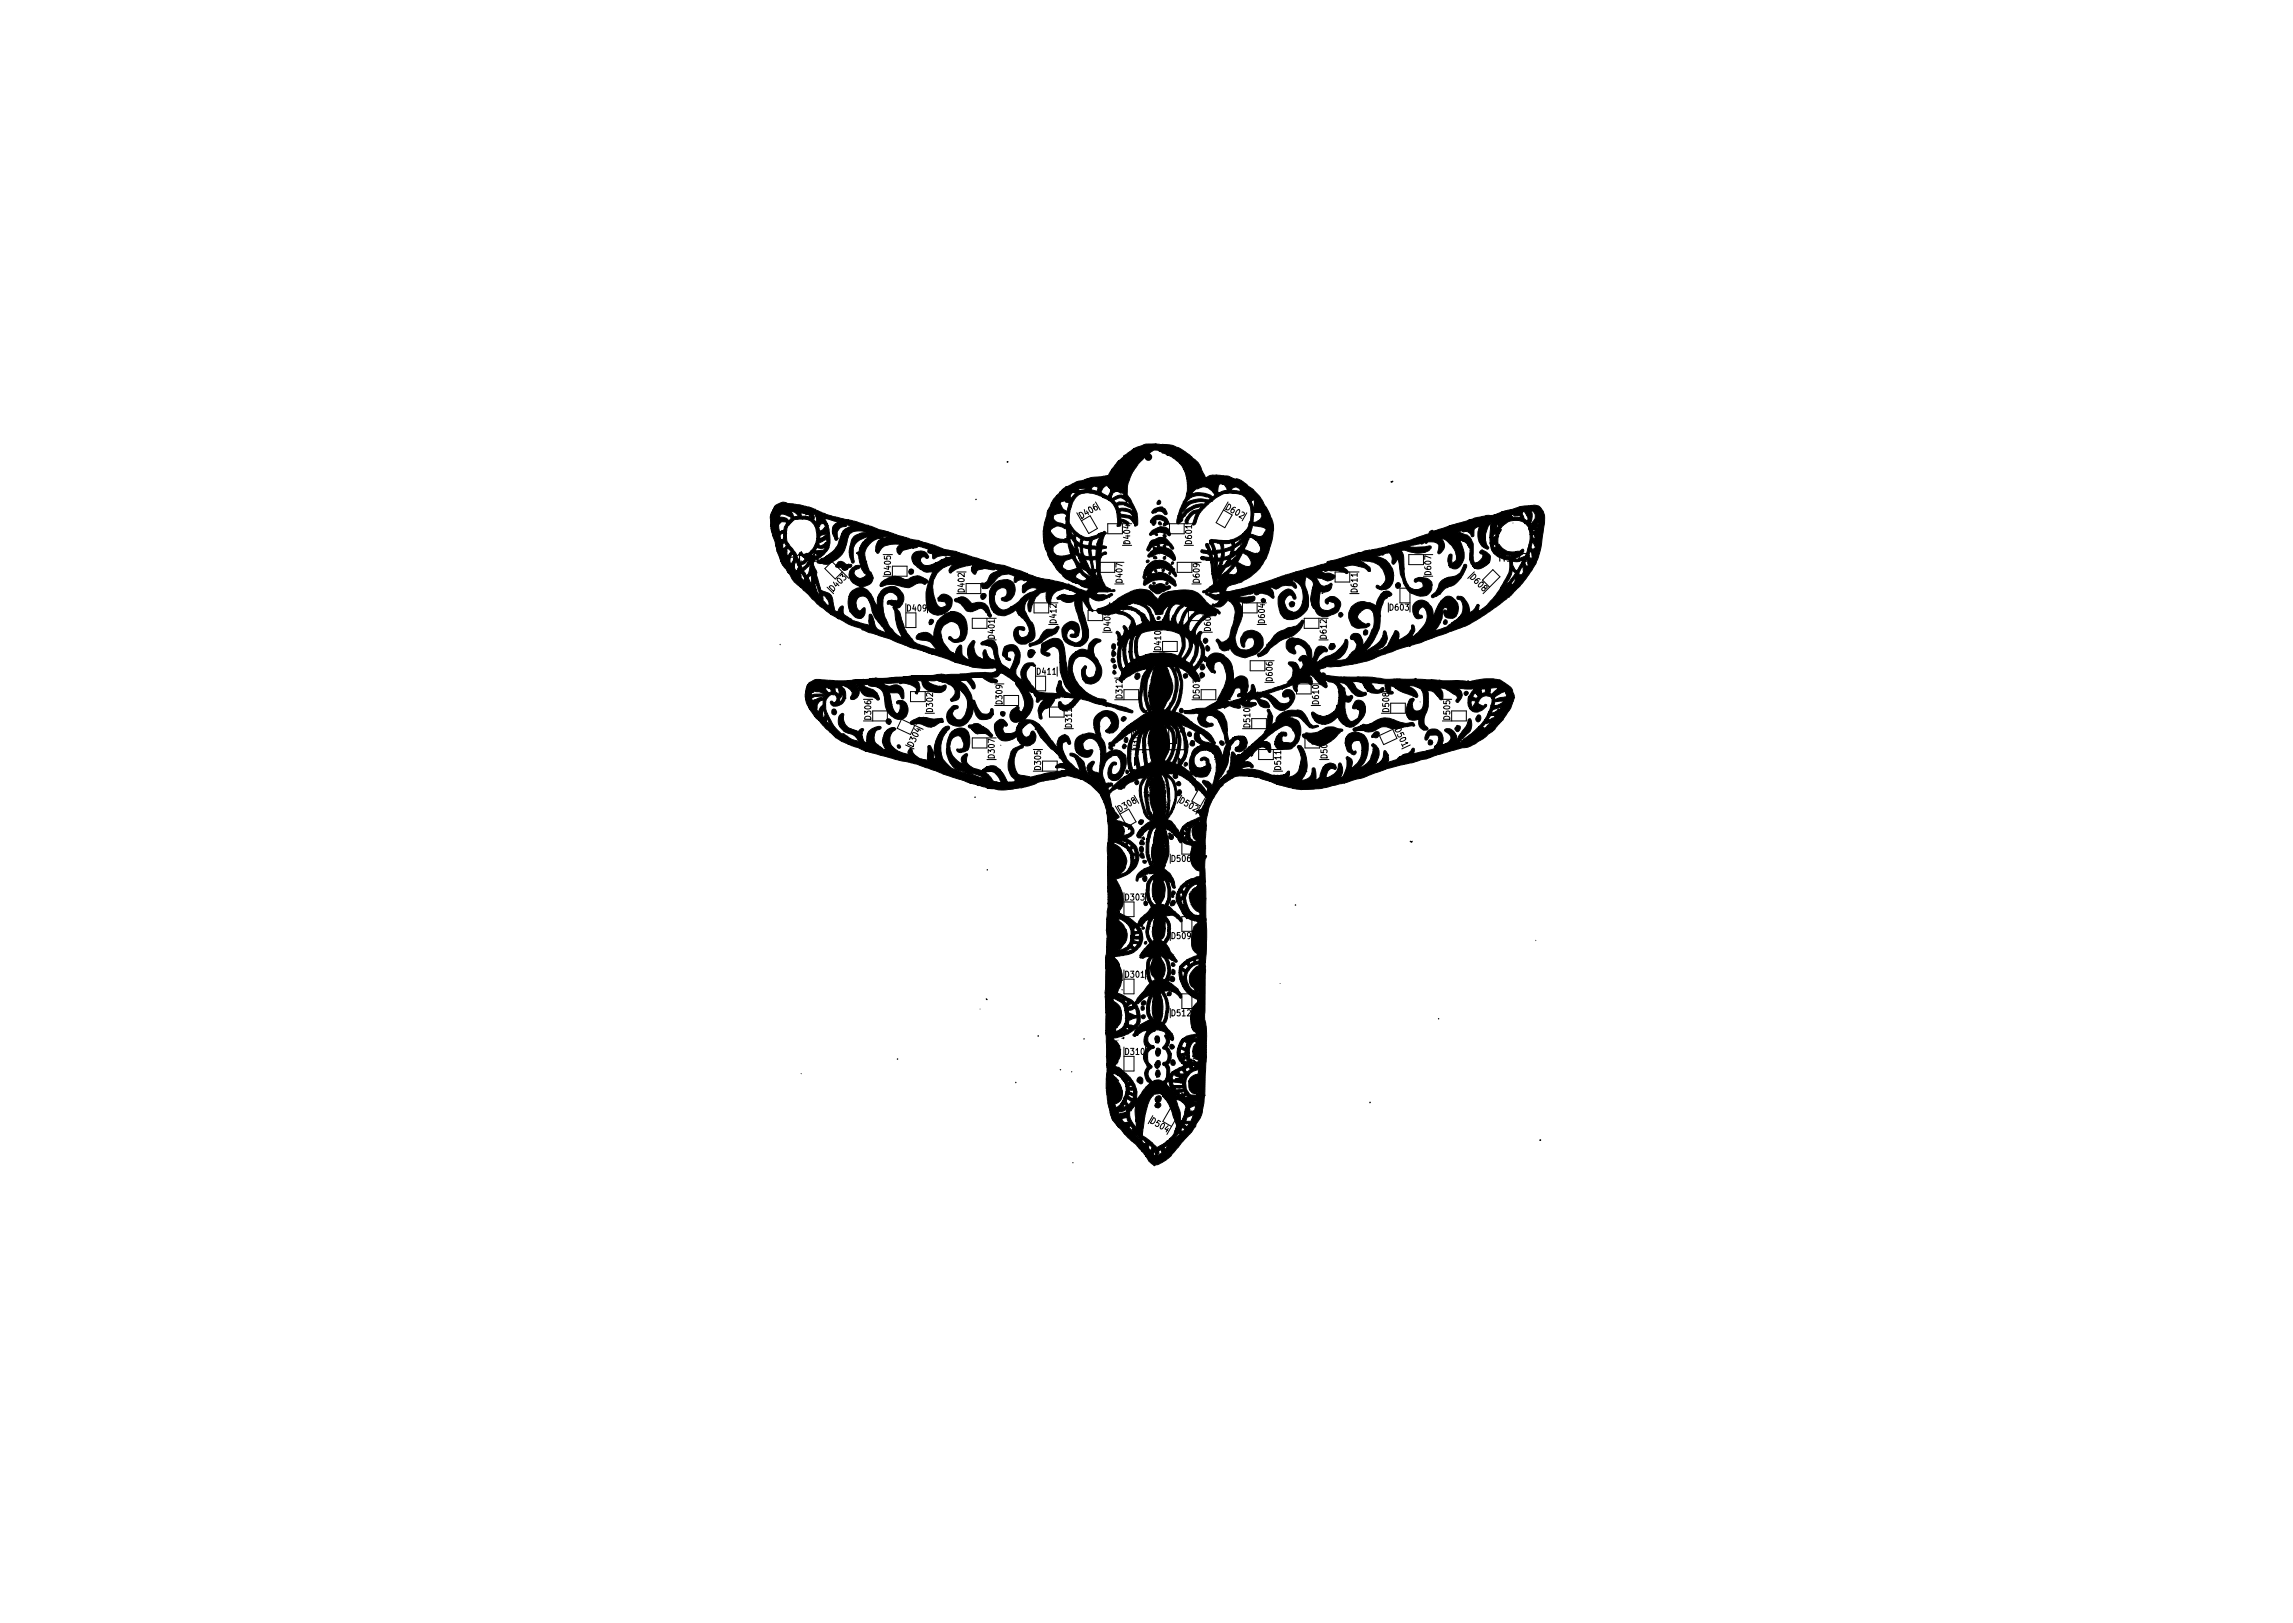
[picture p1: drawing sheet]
<svg xmlns="http://www.w3.org/2000/svg" width="297mm" height="210mm" viewBox="0 0 297 210" stroke-linecap="round" stroke-linejoin="round" font-family="sans-serif">
<defs><g id="words">
<g font-size="1.4">
<text x="102.3" y="72.7">H101</text>
<text x="194.3" y="72.7">H102</text>
</g>
<g font-size="1.1">
<text x="140.2" y="67.2" transform="rotate(-30 140.2 67.2)">D406</text>
<text x="146.4" y="70.4" transform="rotate(-90 146.4 70.4)">D404</text>
<text x="154.4" y="70.4" transform="rotate(-90 154.4 70.4)">D601</text>
<text x="158.8" y="66" transform="rotate(30 158.8 66)">D602</text>
<text x="108" y="76.6" transform="rotate(-45 108 76.6)">D403</text>
<text x="115.4" y="74.4" transform="rotate(-90 115.4 74.4)">D405</text>
<text x="124.9" y="76.7" transform="rotate(-90 124.9 76.7)">D402</text>
<text x="145.4" y="75.4" transform="rotate(-90 145.4 75.4)">D407</text>
<text x="155.4" y="75.4" transform="rotate(-90 155.4 75.4)">D609</text>
<text x="175.9" y="76.7" transform="rotate(-90 175.9 76.7)">D611</text>
<text x="185.4" y="74.4" transform="rotate(-90 185.4 74.4)">D607</text>
<text x="190.4" y="75" transform="rotate(45 190.4 75)">D608</text>
<text x="117.6" y="79.2">D409</text>
<text x="128.9" y="82.7" transform="rotate(-90 128.9 82.7)">D401</text>
<text x="136.9" y="80.7" transform="rotate(-90 136.9 80.7)">D412</text>
<text x="143.9" y="81.7" transform="rotate(-90 143.9 81.7)">D408</text>
<text x="156.9" y="81.7" transform="rotate(-90 156.9 81.7)">D605</text>
<text x="163.9" y="80.7" transform="rotate(-90 163.9 80.7)">D604</text>
<text x="171.9" y="82.7" transform="rotate(-90 171.9 82.7)">D612</text>
<text x="180.1" y="79.1">D603</text>
<text x="134.4" y="87.4">D411</text>
<text x="150.4" y="84.2" transform="rotate(-90 150.4 84.2)">D410</text>
<text x="164.9" y="88.2" transform="rotate(-90 164.9 88.2)">D606</text>
<text x="112.9" y="93.2" transform="rotate(-90 112.9 93.2)">D306</text>
<text x="120.9" y="92.2" transform="rotate(-90 120.9 92.2)">D302</text>
<text x="129.9" y="91.2" transform="rotate(-90 129.9 91.2)">D309</text>
<text x="138.9" y="94.2" transform="rotate(-90 138.9 94.2)">D311</text>
<text x="145.4" y="90.4" transform="rotate(-90 145.4 90.4)">D312</text>
<text x="155.4" y="90.4" transform="rotate(-90 155.4 90.4)">D507</text>
<text x="161.9" y="94.2" transform="rotate(-90 161.9 94.2)">D510</text>
<text x="170.9" y="91.2" transform="rotate(-90 170.9 91.2)">D610</text>
<text x="179.9" y="92.2" transform="rotate(-90 179.9 92.2)">D508</text>
<text x="180.7" y="94.6" transform="rotate(65 180.7 94.6)">D501</text>
<text x="187.9" y="93.2" transform="rotate(-90 187.9 93.2)">D505</text>
<text x="118.3" y="96.7" transform="rotate(-65 118.3 96.7)">D304</text>
<text x="128.9" y="98.2" transform="rotate(-90 128.9 98.2)">D307</text>
<text x="134.9" y="99.7" transform="rotate(-90 134.9 99.7)">D305</text>
<text x="165.9" y="99.7" transform="rotate(-90 165.9 99.7)">D511</text>
<text x="171.9" y="98.2" transform="rotate(-90 171.9 98.2)">D503</text>
<text x="145.2" y="105.2" transform="rotate(-30 145.2 105.2)">D308</text>
<text x="152.8" y="104" transform="rotate(30 152.8 104)">D502</text>
<text x="151.8" y="111.6">D506</text>
<text x="145.8" y="116.6">D303</text>
<text x="151.8" y="121.6">D509</text>
<text x="145.8" y="126.6">D301</text>
<text x="151.8" y="131.6">D512</text>
<text x="145.8" y="136.6">D310</text>
<text x="149" y="145.5" transform="rotate(30 149 145.5)">D504</text>
</g>
<text font-size="1" x="147.6" y="96.9" transform="rotate(-90 147.6 96.9)">U103</text>
</g></defs>
<g fill="#000" stroke="#000" stroke-width=".13">
<path d="M130.5 59.8h.1zM100.4 65.5l.5-.3a1.19 1.19 0 0 1 .9-.1l.2 .1 1.7 .2 1.2 .3 2.1 1 4 .9 1.2 .5 .3-.1 1.4 .6 1.2 .3 2.8 .9 1.1 .2 2.1 .6 1.2 .6 1.5 .2 5.2 1.7 1.1 .2 2.2 .7 .7 .3h.1l.1 .1 1.2 .4 1.5 .3 2.5 .6v-.1l1.4 .7 .6 .2a.33 .33 0 0 0 .4 .1 .33 .33 0 0 0 .1-.4l-.6-.2-.1-.1h.3h-.3l-.2-.1h.7h-.7l-.7-.3h.4h-.6l.5-.1h-.6h1.6h-1.6h.5h-.7l-.7-.4-.3-.3h1.5l.1 .2 .2 .1a.88 .88 0 0 0 1.3 0l-.8-.7a.33 .33 0 0 0-.6 .1l-.2 .3h-1.5l-.9-1-.2-.3h.9l.5 .4a1.38 1.38 0 0 0 1.1 0h.7h-.7l.4-.1v-.1h.4l.3 .5 1.2 .8h.2h-.2l-.6-.8h1v.3l.4 .5-.2-1-.2 .2h-1l-.9-.6-.4 .1-.1-.2h1.2l.1 .1-.1-.1h-1.2l-.6-1.1-.5 .2a.92 .92 0 0 0-.7 .6l-.1 .3h-.9l-.4-.5 1.4-.1-1.4 .1v-.2h1.5h-1.5l-.2-.1 1 .1-1-.1-.1-.2h1.5h-1.5l-.1-.1h.9h-.9l-.4-1.2h.9a1.1 1.1 0 0 0 1.5 .9l.8-.2-.1-.2h.4l.3 .4a1.27 1.27 0 0 0 .9 1.1l-.5-.8h.4l.6 1.1-.4-.9h.3l.5 1 .3 .3v-.2l-.2-1h.3l.1 .7a.37 .37 0 0 0 .1 .4 .37 .37 0 0 0 .4 .1l-.1-1.3-.8 .1-.9-.1-.2-.2h-.4l-.1-.3-.5-.4h-.5l-.3-1.4-.1 .1-.6-.1-.6 .2a.89 .89 0 0 0-.6 .7h-1l-.2-1.1v-.4h.9l.2 .1-.2-.1h-.9l-.1-.4h.7h-.7v-.4h1l.4 .7a1.66 1.66 0 0 0 1.4 .3h.1l.2 .1v-.1h.4l.1 .6 .3 .3 .3 .5-.1-.5h.3l.3 .9 .2 .2-.1-.9h.3v.3a.72 .72 0 0 0 .9 .9l-.1-.9h.3l.1 .7a.18 .18 0 0 0 0 .2 .18 .18 0 0 0 .3 0h.3v-1l-1 .1-.5-.2-.6-.1-.3-.3-.4 .1v-.1h1l1.6 .1a.17 .17 0 0 0 .3 0 .17 .17 0 0 0 0-.2h.3h-.3v-.1h.3h-.3l.2-.5 .4-.5-.9 .4-.1-.1a1.09 1.09 0 0 0-.4 1h-.3l.1-.5a.16 .16 0 0 0 0-.2 .16 .16 0 0 0-.3 0l-.5-.1-.1 .7h-1l-.1-.4-.4-.5h.6a.88 .88 0 0 0 .6 .7l.2-.6-.7-.4-.1 .3h-.6l-.1-.1v.2h-.4v-1.3h.3l.5 1 .1-.2h.4h-.4l.1-.1-.7-.7h-.5l-.2-.1a1.12 1.12 0 0 0-1.7 .4h-1l.2-1.1 .2-.6h.9l.1 .1a1.86 1.86 0 0 0 1.3 .7l.3 .1-.1-.9 .1-.2a.48 .48 0 0 0-.7-.4h-.2a.79 .79 0 0 0-.8 .6h-.9l.2-.9 .1-.1h.4h-.4l.4-1h1.1l.2 .4a.92 .92 0 0 0 .7 .7l.2-1.1a.35 .35 0 0 1-.4-.2 .65 .65 0 0 0-.7 .2h-1.1l.6-.8h1.8l.1 .3 .6-.7-.2-.1a.49 .49 0 0 0-.5 .5h-1.8l.5-.6h5.3l.8 .5a.19 .19 0 0 0 .2 0 .19 .19 0 0 0 .1-.2l.2-.4h1.8h-1.8l-.1-.3h1.6h-1.6l-.2-.2h1.6h-1.6a.4 .4 0 0 0-.6 .1l-.4 .5h-5.3h.1h3.8h-3.8l.2-.2h1.9l.2 .1 .9-.2h.7l.6 .2a.29 .29 0 0 0 .3-.2 .29 .29 0 0 0-.1-.4 .56 .56 0 0 0-.8 .4h-.6a.83 .83 0 0 0-.8-.1l-.4 .2h-1.9l.5-.4h2.8l.1 .1-.1-.1h-2.8h2.8h-2.7l1.1-.6h2.8h-2.8l1.3-.4 1.8 .1-1.8-.1h2.1h-2.1l.8-.2 2.2-.3 .4-.7h.5h-.5l.7-1h.6h-.6l.2-.1h1h-1l.6-.7h2.4h-2.4l.1-.1 1.2-.8h5.2h-5.2l1.5-.6 1.4-.1 .9 .1a4.2 4.2 0 0 1 2.1 .4l1.3 .9 1.2 1 1 2 .5-.3 .4-.1 2 .2 .8 .3h.3l.6 .2 1.5 1.1 1.2 1.4 1.2 2.5 .3 1.2-.2 1.6-.8 2.3-.4 .7-.4 .7-1.3 1-1 .6v.1l-1.4 .4a.84 .84 0 0 0-.7 .8l.1 .1 .5-.1 3.5-.9h1.4h-1.4l.3-.1h3.8h-3.8l3.3-1.1 2.4-.7h3.1h-3.1l3-.8a.4 .4 0 0 1 .5-.3l.7-.2 2.6-.8 1.8-.1h-1.6l.9-.2 .6-.2 .1 .1 2.3-.5h2.6h-2.6l2.9-.8 .9-.4h2.8h-2.8l.9-.3a.65 .65 0 0 0 .7-.5l.3-.1 .1 .1h.2l1.9-.6h4h-4l2.6-.8 4.5-.1v.2l.2-.1-.2-.1h-.8l.1-.1 .4 .1h-.2v-.2l.1 .1v-.1a.42 .42 0 0 0-.5 .3h-3.6l2.3-.6 3.1-.1 .1 .1a.69 .69 0 0 0 .8 .2l.3 .1 .1-.1-.1-.2h-.4a.37 .37 0 0 1-.5-.2l-.3 .1h-2.2l1-.4h2.7v.4l.3 .5 .4 .3v-.1a1.37 1.37 0 0 0-.5-1.1h-2.9l2.4-.7 1.5-.1a1.21 1.21 0 0 1 1.6 .9 6.5 6.5 0 0 1-.2 2.8l-.2 1.8-.4 1.4-.3 .7-1.2 1.8-.8 1.1-.8 .6-.6 .7-3.8 2.7-1.3 .8-.1-.1v.2l-.3 .1-5.6 2.1-.4 .2-1.3 .3v.1h-.2l-1.5 .4-3.9 1.6-3.5 .6-1.1 .1a1.78 1.78 0 0 0-1.2 .2 .33 .33 0 0 0-.4 .3 .33 .33 0 0 0 .4 .3h.3l.1 .2 .2 .1 1.5 .2h4.2l2 .3h3.3l.5-.1 .1 .1h2l1.4 .2h1.9l1.2 .1 .2-.1 .1 .1 2-.4 1.5 .1a3.4 3.4 0 0 1 1.5 .8 1.19 1.19 0 0 1 .7 .9 .91 .91 0 0 1 0 1.2l-.3 .9-1 1.4-1.1 1.3-1.5 1.2-1 .7-.9 .4-1.1 .2-2.8 .7-1.5 .6-5.1 1.3-3.1 1.1-1.4 .4-1 .4-3.1 .7-2.6 .1-1.1-.2-2-.5h4.7h-4.7l-1-.4h3.3h-3.3l-1.1-.4h1.9h-1.9l-.4-.1h-.2l-1-.2h5.1h-6.2l-.6 .1-.6 .3-.9 .6-.1 .2-.4 .3-.9 1.6-.4 .9-.5 2 .1 .5-.2 1.7v2.3l.1-.2 .1 .1-.2 .4v1l.1 4.1v3l.1 1.8v2.2l-.2 1.2-.1 7.1 .3 1.9v3.3l-.2 2.4-.1 2.5 .1 .1-.1 .3-.1 .8-.2 1.2-.2 .5-.6 1v.3l-.6 .7-1.3 1.4-1.3 1.6-1.1 .9-.8 .3a.44 .44 0 0 1-.6-.1l-.4-.4-.4-.6h1.5l.6-.5-.1-.2h.5l.4-.7h-.1l-.1 .1a.36 .36 0 0 0-.3 .5v.1h-.4v-.2l-.4 .3 .1 .2-.3 .4h-1.4l-.2-.2h1.2l.1 .1a.19 .19 0 0 0 .2-.3l-.1-.4-.2 .6h-1.2l-.3-.5h.6h-.6l-.3-.4h1.2l.2 .3a.37 .37 0 0 0 .2-.4 .37 .37 0 0 0-.3-.3l-.1 .4h-1.2l-1.1-.9h1.4l.2 .3a.17 .17 0 0 0 .3 0 .17 .17 0 0 0-.1-.2v-.1h.4h-.4l-.3-.2-.1 .2h-1.4l-.8-.8h1.3l.6 .5 .1-.1h-.2l-.3-.5h.8v.2l1.3 1 .6 .6 .9-.5 1.4-.1h-.6l.1-.1-.2 .2h-.7l.3-.3h.2h-.2l.1-.1h.7h-.7l.3-.2h.6l.8-.7-.1-.1h-.1l-.6 .8h-.6l.6-.7 .1-.4h.9a.24 .24 0 0 0 .2 0 .24 .24 0 0 0 .1-.3l-.2-.2-.3 .5h-.7l.1-.3h.5h-.5l.1-.4h1.1l.2 .2 .3-.5-.3 .1-.2-.1-.2 .3h-.9h.5h-.5v-.1l-.8-2.3h.2h-.2l-.6-1h1.3l.6 1.7v1.5l.2-.3h-.1h1.3l.3-.9-.4 .2a.58 .58 0 0 0-.6 .6l-.6 .1 .1-.1 .4-1.3 .9 .1a.45 .45 0 0 0 .5-.6v-.1l-.7 .2-.1-.1v.4l-.1 .1h-.5l.1-.4-.1-.3h.6h-.6l-.3-.4 1.7 .1 .1-.2-1.8 .1-.1-.1 1.3 .1-.3-.1h-1l-.2-.1h.7h-.7l-.6-.2h-1.3l-.4-.4h2.7l.5 .2a.26 .26 0 0 0-.2-.3 .26 .26 0 0 0-.3 .1h-2.7v-.1h1.6h.2l-.1-.1-1.7 .1-.2-.2h1.5l.1-.1-.1 .1h-2.1a.37 .37 0 0 0-.5 .3l-.4 .5-.4 1.3-.5 3.1-2.3 .1-.1-.3h2.4h-2.4l-.2-.1h2.5h-2.5l-.5-.6h1.3l.4 .5 .2-.2h.5h-.5l-.2-.2a.21 .21 0 0 0-.2-.2 .21 .21 0 0 0-.2 .1h-1.3l-.1-.1h.7h-.7l-.1-.1h1.1h-1.1l-.6-.8h1.2l.1 .2a.52 .52 0 0 0 .6 .2v.1l.2-.1-.3-.8-.1 .2-.3 .1-.2 .1h-1.2l-.3-.9h1l.1 .2 1-.2v-.2h.4l.1 .9 .9 1.4-.1-.4h.7l.1 .1-.1-.1h-.7l-.1-.6h.8h-.7l-.1-.1h.9h-.9l-.1-1.4 .1-.3 .4 .1v-.1h-.4v-.3l-.4 .5-.2 .3h-.6v-.1l-.8 .2-1.3 .1v-.3h.9l.1 .1-.1-.1h-.9l-.3-.8-.2-2h1.9h-1.9v-1.1h.9h-.9v-.2h.4h-.4v-.4h.9l.2 .2 .4 .3-.1 .1 .4 .6 .2 .6a1.73 1.73 0 0 1 0 1.2 1.29 1.29 0 0 1-.9 .7l.2 .6 .7-.1 .6-.2-.2-.3-.4 .5h-.7l.6-.6h.7h-.7l.2-.3h.5l.1 .3a.23 .23 0 0 0 .3 .2 .23 .23 0 0 0 .2-.3v-.1l-.5-.4-.1 .3h-.5l.2-.3h.7h-.7v-.2h.6h-.6l.2-.2v-.1h.3l.1 .2 .5 .4 .2-.4-.5-.2h.3h-.9l1.2-.1v.2v-.2h-1.2l.1-.1 .1-.1-.1 .1v-.2h.4v.1l.5 .2 .1-.1h.3h-.3v-.2h.3h-.3l-.1-.2h-.4l-.1 .2h-.4v-.3l1 .1v-.1h-1h.1h-.1v-.2h.8v-.1a.22 .22 0 0 0-.3-.2 .22 .22 0 0 0-.1 .3h-.4l-.1-.1h.1l.1-.1-.2 .1 .1-.2-.1-.2h.9h-.9l-.1-.2h.1v-.1l-.1 .1-.2-.2h.5l.1 .3h.5h-.4l.2-.1-.3-.3-.6 .1-.1-.1h1.1h-1.1l-.1-.1h1.2h-1.2l-.6-.6h.7l.4 .5h.5h-.5v-.1h.3a.54 .54 0 0 1-.6-.4h-.8l-.5-.2v.3h-.9l.1-.6h1.2v.1h.2l.3 .2v-.1l-.2-.1h.5h-.6h-.1v-.1h-.1h-1.2h1h-1v-.2h1.5h-1.5v-.5h.8v.1l.1-.1h-.1h-.8v-.1h1h-1v-.1h1.1h-1.1l-.1-2.1h1.5h-1.5v-.1h1.4h-1.4v-.1h1.3h-1.3v-.2h1.2h-1.2l-.1-1.4 2-.1-2 .1v-.1h2.1l.4-.2h-.2l-.2 .2h-2.1v-.3h1.1h-.1h-1l.1-2.3h1.6h-1.6l-.1-.7h1.5h-1.5v-.1l1.4 .1-1.4-.1v-.8h1l.2 .2a2.12 2.12 0 0 1 .8 2.6l-.5 .7h-.1v.2h-.2l-.1 .2 .1-.2 .1 .1v.1h-.1v.2l.1-.1h.1l.7-.3h.5a.32 .32 0 0 0 .5 0l.2-.1-.2-.1-.1 .1-.2-.1h1.1h-1.2l-.1 .2h-.5l.2-.3h1.5h-1.5l.1-.3h.5h-.5h.1h.5v.1h.3a.47 .47 0 0 0 .7-.3l.1-.6-.6 .1a.52 .52 0 0 0-.5 .5v.2h-.5l.1-.6v-.2a.29 .29 0 0 0 0-.4v-.3h.3h-.3l-.1-.3h.5v.3l.8 .4h.5h-.4l.2-.1v-.2a.71 .71 0 0 0-.4-.7l-.4 .3h-.8l-.1-.5h.4l.1 .1h.1h1h-.9l.1-.1a.25 .25 0 0 0 .3-.2h.3h-.3l-.2-.2-.4 .3-.5 .1-.2-.4-.3-.2h.5l.3 .2 .2-.3-.3-.2-.2 .3-.6-.1-.8-.4v.3h-1v-.5h1.5l.7 .4 .1-.1-.6-.3h-1.7v-.5h1.3h-1.3v-3.2h1.7h-1.7v-.7h1.5l.3 .4-.3-.4h-1.5v-.1h1.5h-1.5v-.2h1.4h-1.4v-.1h1.3h-1.3v-.1h1.2h-1.2l1.1-.1h-1.1v-.1h.2h-.2l.1-.1v-.1v-.5h2.4l1.1-.3-.3-.2-.9 .5h-1.2h.1l-.1-.1-.1 .1h-1v-.1h1.3l.1 .1 .2-.2 .9-.2 .3-.4h.5l.2 .1a.22 .22 0 0 0 .2 .1 .22 .22 0 0 0 .2-.1l.1-.2a.4 .4 0 0 0-.3-.2 .4 .4 0 0 0-.4 .3h-.5l.3-.6h.7a.33 .33 0 0 0 .3 .1 .33 .33 0 0 0 .3-.3l-.7-.1h.8h-.9v.3h-.5l.1-.4h1.4h-1.4v-.2h1.4l.1 .1-.1-.1h-1.4v-.1l.4 .1a.44 .44 0 0 0 .7-.2l-.1-.2-.5 .1-.1 .2h-.4l-.1-.9h.5v.4l.5-.1-.1-.1a.26 .26 0 0 0-.1-.3 .26 .26 0 0 0-.3 .1h-.5l-.5-.7h.6l.2 .5 .4-.1h-.3l.1-.1-.3-.3h-.7l-.7-.5-.6-.3 .9 1.1 .4 .5v.2a1.73 1.73 0 0 1-.4 1.8l-.2 .4-.7 .4h-1.3l.1-.6 1.1 .1v-.1h-1.1v-1.3l-.1-1h2.2h-2.2l.1-1.2h1h-1v-.9h1.5h-1.5l.1-1.2h1.4h-1.4v-.7l.9-.1-.9 .1v-1.2h1.4h-1.4v-.2h.4h-.4v-1.6h1.5h-1.5v-.3h.9h-.9v-.1h1.7h-1.7v-.6h2.1h-2.1v-1.1h1h-1v-.2h2.2h-2.2l-.1-1 .1-.8h.8v.1l.7 .4 .6 .9 .3 .5 .1 .5-.2 .8-.2 .4-.5 .5 .5-.2 .4-.2 .4-.9h.4v.2l.2-.5h-.1l-.1 .3h-.4l.1-.3v-.6h.4v.2l.2 .1 .1-.5-.3-.1v.3h-.4a1.44 1.44 0 0 0-.4-1h.5l.1 .2a.24 .24 0 0 0 .1 .2 .24 .24 0 0 0 .3 0l-.3-.7-.2 .3h-.5l-.3-.3h-.1l-.2-.2h.5h-.5l-.2-.1h.7l.4 .3v-.1a.32 .32 0 0 0-.3-.4l-.1 .2h-.7l-1-.4v.1h-.8l.1-.4h1.2l.8 .4a.15 .15 0 0 0 .1 .1 .15 .15 0 0 0 .2-.1 .15 .15 0 0 0-.2-.2l-.8-.2h-1.3v-.2h1.6h-1.6v-.5h1.5h-1.5v-1.4h1.4l.4 .3 .2 .3a.93 .93 0 0 1-.1 .9h.4a.62 .62 0 0 0 .6-.7l-.2-.2-.1 .1v-.1a.18 .18 0 0 0 0-.2 .18 .18 0 0 0-.2 0l-1-.4h-1.4l-.1-.3h.6h-.6v-.2h.7h-.7l-.1-.6h.7h-.7v-.1h.7h-.7v-.6l-.4-.9h.8h-.8l-.2-.5h.8h-.8v-.1h.8h-.8l-.1-.2h.8h-.8l-.1-.2h1.1l.2 1a.75 .75 0 0 0 .4 .8l.1 .3 .6 .7-.1 .1a.31 .31 0 0 0-.3 .4l1.8 .6 .4 .5a.62 .62 0 0 1-.3 .9l-.5 .3h-.2l.6 .3a2.43 2.43 0 0 1 .9 3l-.2 .5-.8 .7-1.1 .6-.7 .2 .6 1.1 .4 1.2a1.56 1.56 0 0 1-.8 1.9l.1 .1 .1-.2 .1 .1a.18 .18 0 0 0 .1 .2 .18 .18 0 0 0 .2 .1l1 .5 .9 .8 .2 .3a1.98 1.98 0 0 1 0 2.9l-.5 .5-.5 .2-2.1 .3 .7 .9v.4l.2 .2 .2 .8-.1 .7 .1 .1h-.1l-.3 1-.2 .2 .1 .2-.1-.1a.17 .17 0 0 0-.2 .2 .17 .17 0 0 0 .2 .2l.6 .2 1.1 .6v.1a.25 .25 0 0 1 .3 .2l.5 .5 .3 .6 .1 .7-.1 1-.5 .6-1 .8-1.4 .4-.5 .1v.1l.2 .2 .2 .1 .5 .6v.5h.1l-.1 .9-.3 .7-.2 .2v-.1l-.1 .2-.2 .2 .7 .2 .7 .7 .1 .1v-.1l.6 .5 .6 1 .2 .6a1.84 1.84 0 0 1 0 1.3v.1l.1-.1 .7-1h1.2h-1.2l.4-.6 .5-.4h2.2l1.1 1.4-.1-.3h.6l.3 .4a.19 .19 0 0 1 .1-.2 .19 .19 0 0 1 .2 0l.2-.1-.1-.2-1.3 .1-.4-.5h.5a.54 .54 0 0 0 .7 .2l.4-.1-.1-.2-.4 .1h-1.1l-.1-.3 1.7-.1-1.7 .1-.2-.5h.4l.2 .4 .2 .1 1-.1v-.3h-.3h.7a1.82 1.82 0 0 0 .6 1.5l1 .1-.4-.3 .3 .1 .1-.1h-.6l-.3-.1a1.69 1.69 0 0 1-.3-1.6 1.12 1.12 0 0 1 1.2-.7l.1-.6-.7 .2-.5 .3-.3 .4-.2 .8-2.2-.1v-.2l-.3 .4h-2.2l.1-.1a1.35 1.35 0 0 1-.7-1.5l.4-.6-.5-.9-.1-.4h.6v.2a1.43 1.43 0 0 0 .5 1.1v.1a.98 .98 0 0 0 0 1.7l.1 .1 .3-.1h.3h-.3v-.1h.5l.6 .3 .3-.5h.8l.1 .2h.3l.1-.1h1h-1l.6-.2-.7-.2a.16 .16 0 0 0-.1-.2 .16 .16 0 0 0-.2 .2l-.1 .3h-.8l.1-1.2a.63 .63 0 0 0-.4-.5 .34 .34 0 0 1 .3-.5 1.03 1.03 0 0 0-.4-1.7l.1-.2a1 1 0 0 0 .2-1.4l.1-.1 .1 .2v-.3a.89 .89 0 0 0-.9-.6h-.5a.29 .29 0 0 1-.4 .3l-.4 .3a.88 .88 0 0 0-.2 .9 .88 .88 0 0 0 .8 .6l.1 .2-.2 .1a.86 .86 0 0 0-.7 1v.1h-.6l.2-.7a.62 .62 0 0 0 .2-.7l-.1 .1v-.1a2 2 0 0 1 .1-1.8l.1-.2a1.87 1.87 0 0 0-1.3 .6h-.1a.23 .23 0 0 1-.4 .1 .23 .23 0 0 1 .2-.4l.1-.3h1.1h-1.1l.2-.3h3.9h-3.9a3.2 3.2 0 0 1 1.4-1h1.2h-1.1a.27 .27 0 0 0-.1-.4l-.1-.5-.1-.7h.4v.6l.5 .9h.1l-.2-.9h1.1h-1.1v-1h1.1h-1.1v-.3h1.1h-1.1v-.1h.4h-.4v-.1l.2-.9-.2 .1-.2 .5-.2 1.2h-.4v-.2l.1-.6 .3-.9-.8 .5-.3 .3a.53 .53 0 0 1-.7 .3v-.2l.2-.5 .8-.8h2.2l.3 1v.9v.9l-.3 1 .5 .4 1.1 1.2 .1 .3a.44 .44 0 0 1-.2 .6l-.1-.2h.3h-.3v-.1l-.1 .1v-.2h.4h-.4v-.1l-.1 .8-.2 .4a.15 .15 0 0 0-.1 .2 .15 .15 0 0 0 .2 .1l.3 .8v.5l-.2 .6a.28 .28 0 0 0-.2 .2 .28 .28 0 0 0 .2 .3l.1 1.1 .2-.4h.8h-.8h.4h-.3h.8a.37 .37 0 0 0 .4 .2l.4-.1-.2-.2v-.2h.3v.1a.21 .21 0 0 0 .2 .2 .21 .21 0 0 0 .2-.2l.2-.2-.1-.1v-.2l-.5 .2v.2l-.3-.1-.7 .4h-.7l.4-.2h-.1l.5-.4 .5-.2 1.3 .1a.15 .15 0 0 0 .1 .1 .15 .15 0 0 0 .2-.1l-.1-.2-.3 .1h-1.2h.2v-.1h1.7v.2h.2l-.1-.1h.4h-.4l-.1-.1-1.7-.1h2.2h-2.2l-.4-.2h1.4h-1.4l-.3-.4-.1-.4h.4l.1 .1a.28 .28 0 0 1 .3-.1 .28 .28 0 0 1 .2 .3l-.2 .1v.1l.3 .2h.2l-.1-.1-.2-.7-1 .1-.1-.3h.4a.69 .69 0 0 0 .7-.4v.2v.1l.5-.1v.6l.1 .3a.26 .26 0 0 1 .3 .1 .26 .26 0 0 1-.1 .3l.3-.1-.1-.3 .2 .3h.4v-.1a.4 .4 0 0 0-.4-.4l-.2-.2h-.1v-.7h.7h-.7a.87 .87 0 0 1 .6-1l-.2-.1 .1-.2a1 1 0 0 0-.9 1v.5h-.5a.76 .76 0 0 0-.5-.5h-.2v.7h-.4v-.7l.2-.4h.3l.5 .3 .1-.2 .1 .3 .1-.5v-.1l-.1 .2v-.2h.2h-.2l.1-.1-.1-.1a.26 .26 0 0 0-.3-.1l-.4 .5h-.3l.3-.7h.9l.2 .2v-.1h1l-1.1-.1h.2v-.1v.1h-1.2l.1-.1h.8v-.1l-.1 .1h-.7l.1-.1h.8l.1 .2 .1-.1-.2-.1h-.8l.2-.2h1.3l.1 .1 .2-.1 .1 .1v-.1a.25 .25 0 0 0-.4 0h-1.2l.2-.2 1.4-.3-.6-.5h1v.1v-.2v.1h-1l-.1-.3 1.1 .1v-.1h-1.1l-.1-.5-.1-.6h1.1h-1.1v-.1h1.1v-.1l-1.1 .1 .1-.7 .2-.6h.8h-.8l.1-.1h.7h-.7l.5-.1h-.5l.1-.1 .5 .1-.5-.1 .3-.4 .3-.1-.2-.1h.2h-.2h.1l.1-.1-.2 .1 .2-.2-1.1-.6 1.1 .1-1.1-.1h.7h-.7l-.8-.7-.2-.4h.2h-.2l-.3-.7 .5 .1v-.1h-.5v-.2h.4v.1v-.1h-.4v-.1h.6h-.6l-.2-.8h.4l.1 .5 .1 .1h.1h.3l.3 1a1.36 1.36 0 0 0 1.2 .9v-.1a.83 .83 0 0 1-.6-.5l-.2-.1a1.55 1.55 0 0 1-.3-1.5l.3-.5a1.12 1.12 0 0 1 .9-.6v-.4l-.7 .3-.6 .6-.3 .8-.3 .1v-.3a.38 .38 0 0 0-.2-.6h.4h-.5v.3h-.4l.1-.5h.1h-.1v-.1h.4l.4 .3 .4-.5-.3-.3-.5 .5h-.4h.3h-.3v-.1h.4h-.4l.6-.6h.7v.3l.6-.4a.35 .35 0 0 0-.6 0v.1h-.7l.4-.4h1l.2 .3 .2-.1a.2 .2 0 0 0 .2-.1 .2 .2 0 0 0-.1-.2l-.5 .1h-1l1-.4 .5-.1-.1-.1v-.1l-.5-.4a1.24 1.24 0 0 1-.3-.9v-.5h1.7h-1.7l.1-1.1h1.5h-1.5l.1-.7 .4-.3 .2-.1h.2h-.2l.2-.1-1.6-.5h-.1l-.2-.3h2.3h-2.3l-.3-.3 .5-.1 .4 .4-.3-.5-.1 .2h-.5l-.4-.8h.6h-.6v-.1h.6l.1 .5 .1-.2-.1-.3h-.7l-.4-.8h.4l.2 .2h-.1l.2 .4v-.1l.1-.1v.2a.21 .21 0 0 0 .2-.2 .21 .21 0 0 0-.1-.2l-.1-.5-.3 .2 .1 .2-.2-.1h-.4v-.3h1.2l.1 .5 .3 .8 .2 .5h.1l.2 .3 .9 .1v-.4l-.2-.1a2.4 2.4 0 0 1-1.1-1.7v-.5l.1-.1h-.1l.6-.8 .4-.1h.1l-.1-.1h.3h-.3v-.1l.3-.1h-.1a1.35 1.35 0 0 0-1.4 .9l-.3 .9h-1.2v-.1h.5v-.1l.1 .1 .2-.1v-.3h.1l-.2-.2h.5h-.5a.15 .15 0 0 0-.2-.1 .15 .15 0 0 0 0 .2l-.1 .5h-.4l.2-.8h.9h-.9l.1-.2h.4a.22 .22 0 0 0 .3 .2 .22 .22 0 0 0 .2-.3 .22 .22 0 0 0 .1-.2 .22 .22 0 0 0-.2-.2l-.4 .5h-.4l.1-.2h.1h-.1l.1-.2 .3-.3h.6l.1 .1 .4-.3h-.2l-.3 .2h-.6l.4-.4h1.8h-1.7h1.4l-.1-.1 .1-.1 .3 .1-.1-.1-.3 .1h-1.2l.5-.3h.5l.2-.2h.4v-.1v-.7l-.5-.1-.4-.5-.2-.5-.1-1.1 .3-1.1h-.3a1.51 1.51 0 0 1-1.1-.6l-.1 .3-.3-.4h.8l.3 .2h.2l-.2-.4-.3 .2h-.8l-.2-.4 .5 .1v-.1h-.5l-.2-.1 .6 .1v-.1h-.7l.2-.1h-.2l-.1-.1 .2 .1v-.2l-.1 .1h-.1l-.1-.3 .2 .1-.1-.1h-.1v.2l-.3-.2h.2l-.1-.2a.14 .14 0 0 0-.1-.1 .14 .14 0 0 0-.2 .2v-.2l-.1-.1-.1 .1v-.1l-.4-.1 .2 .4 .3 1v1.9l-.3 1.2-.2 .3h-.1l.1 .1 .1-.1-.1 .1-.4 .2-.2-.1v.1a.27 .27 0 0 0 .4-.1l.1 .2h-.1l.8 .6 .5 .7 .2 .9a.23 .23 0 0 1-.1 .4 .23 .23 0 0 1-.3-.3l-.1-.3a.27 .27 0 0 0-.2-.3l-.2-.2 .2 .6a4.2 4.2 0 0 1 .1 2.1l-.4 .6 .3 .2 1.4 1.3a.43 .43 0 0 1 .1 .6l-.5-.4a.85 .85 0 0 0-1.1-.4l-.4 .1 .4 .5 .2 .5 .1 .6-.2 .4 .1 .1v.2l-.1 .1 .1 .1-.2 .5-.4 .5 .4 .5 .2 .6 .9 1.2a.33 .33 0 0 1-.6-.1l-.7-.4 .3 .9a3.4 3.4 0 0 1-.1 2.1l-.1 .1 1.2 .9 .3 .5a.57 .57 0 0 1 .2 .8l-.7-.6-.5-.3h.9h-1.6a.18 .18 0 0 0-.3 .1 .18 .18 0 0 0 .1 .2l.4 .9 .1 .8-.2 1.4a.89 .89 0 0 1-.4 .8 .39 .39 0 0 1 0-.6h.3h-.3l.2-.1h-.1l.2-1.3h.1h-.1l-.2-1.1-.4-.8-.2-.2h-2.2l.5-.7h.5h-.5l.4-.4-.4-.9-.1-1h.4a2.19 2.19 0 0 0 .3 1.6h.2a.25 .25 0 0 0 .2-.3 .25 .25 0 0 0-.1-.2 1.41 1.41 0 0 1-.5-1.3l.1-.4 1.5 .1-1.5-.1h.1h1.2h-1.2l.3-1h.8l.6 1.1v.5v.7l-.4 .6 .4 .1 .2-.5 .2-.7-.2-1.1-.5-.6 1.4-.1-1.4 .1-.2-.2-.1 .1h-.8l-.1-.1v.2l-.3 .2-.2 .5v.8h-.4a1.71 1.71 0 0 1 .4-1.6h-.4l-.5 .2h-.3v-.1v-.2h1.9l-1.9-.1 .2-.3h2.5h-2.5l.1-.1h1.6h-1.6l.7-.8a.28 .28 0 0 0 .2-.5l-.3-.6-.2-.7h.4l.1 .7 .2 .3a.24 .24 0 0 0 .2 .2 .24 .24 0 0 0 .3-.1h.7l.4 .3 .2-.4h.5h-.5l.2-.2h.2h-.2l.1-.5h.3h-.3l.1-.3h.1h-.1v-.2h.2h-.2v-.1h.2h-.2l-.1-.7-.3-.6v.3l-.1 .1 .1 .1v-.1v.2l.1 .6a1.49 1.49 0 0 1-.5 1.3l-.2 .2h-.7l-.2-.5h1.3h-1.3l-.1-.7v-.4h.2h-.2l.1-.8 .1-.1h1.3v-.1l-1.3 .1 .1-.1h1.1h-1.1v-.2h1.2h-1.2l.1-.3-.1 .1v.2l-.1-.1-.4 .5-.3 1.3h-.4v-.1l.3-1.1 .2-.4-.5 .2-.3 .4-.2 .3h-.1a.34 .34 0 0 1-.4-.2 .34 .34 0 0 1 .1-.4l.2-.4h1.2h-1.2l1.1-.9 .4-.6-.1-.1h.7h-.7l-.3-.5a2.22 2.22 0 0 1-.3-1.5l.4 .1v.6l.3 .7a.7 .7 0 0 0 .7 .4l.5-.1 .6 .2v-.3a2.79 2.79 0 0 0 .3-2l-.1-.1 .2 .2v-.2h-.2l-.4-1-.1 .2-.1-.1 .3 .9v1.2l-.5 1h-.5l-.4-.5h1.1h-1.1l-.1-.2 1.1 .1v-.1h-1.1h1.3h-1.3l-.1-.3h1.5h-1.5v-.1a4.1 4.1 0 0 1 .2-2.1h1l.1 .1v-.1h.2l-.1-.1v.1h-1.2v-.1h1.1l-1.1-.1-.5 .6-.2 1.1h-.3v-.1h.3h-.3v-.1a1.75 1.75 0 0 1 .6-1.5h1.3h-1.3l1.4-.1 .1 .2v-.1h1.1h-1.1h.2l-.2-.1h-1.5l.1-.1 1.4 .1-1.4-.1h1.2h-1.1l.4-.3h-.4h-.2a.44 .44 0 0 0-.6 .1l-.1-.1-.5 .4a.72 .72 0 0 0-.6 .6 .36 .36 0 0 1-.1-.6l.3-.5 .7-.6 .9-.2h-.1v-.2l-.3-.6-.2-1.1h.3l.3 1 .3 .7-.1-.5 1.4 .1-1.4-.1h1.4v-.1v.1h-1.4v-.2h1.5l.2-.6h-.2l.1 .2-.1-.1v.5h-1.5l-.1-.8h1.5h-1.5v-.7l.1-.1h-.1l.1-.1v-.2h.2h-.2l.1-.3h.2h-.2v-.1l.1-.1-.1-.1h.2h-.2l.1-.7h1.2l.2 .9-.1 1.6h.2v-.3v-.1l.1-.1h-.2l.1-.2v-.7l-.1-.5 .1 .1-.1-.1v-.2l-.2-.1 .2-.1h-.2v-.2l.1 .1v-.1h-.1v-.2v.2h-1.2l.2-.1h-.1v-.3h1v.2v-.2h.2h-.2h-1l.1-.2h.8l.2 .1-.2-.1h-.8l.2-.3h.5l.1 .2-.1-.2-.9-.1-.3 .4-.3 1.2-.1 1.6h-.3v-1.3l.1-.2v-.1l-.1-.1h.1h-.1l.1-.1 .2-.7 .1-.1-.1 .1 .1-.5-.6 .3-.3 .5h-.2a.25 .25 0 0 1-.1 .3 .25 .25 0 0 1-.3 0 .52 .52 0 0 1 .2-.8h-.1l.1-.1h.9h-.9l.3-.4h.7h-.7l.9-.7a.19 .19 0 0 0 .2-.1 .19 .19 0 0 0-.2-.2l-.4-.4-.2-.5-.6-2.1v-1.1l.3 .1 .1 1.3 .5 1.9 .2 .3 .6 .6 .1-.1-.2-.2h1.3l.2-.1h.4l.4-.5 .3-.6h.2h-.2v-.2h.3h-.3l.4-1v-1.1l-.1-.6a1.77 1.77 0 0 0-.9-1.2l-.2-.2 .3 .6 .2 1 .1 1.6-.1 1.1-.2 .7-.1-.1-.2 .5h-.3v-.1v-.2l-.2 .4h-1.3l-.2-.2h.6h-.6a3.1 3.1 0 0 1-.6-1.8l-.2-1.4h.4l.1 .6h.1l-.1 .5 .3 1.3 .3 .5 .1 .2 .1-.1-.1-.2h1.4h-1.4l.1-.1-.5-1.4-.1-.7 .2-1.6-.1 .3v-.2v-.2h.2h-.2l.1-.1h-.1h.2h-.2l.2-.1h-.1l.3-.6-.5 .7-.3 .9v.3h-.4l.3-1.3 .4-.8-.6 .6-.5 1h-.2v-.3l.5-1.1-.5 .1-1.2 .5-.7 .6a.17 .17 0 0 1-.1 .2 .17 .17 0 0 1-.2 0l-.1 .2-.4-.1-.1-.2-.7 .4-.4 .6h-1.1l-.5-.5-1.1-1.1h1.3l.1 .2 .1-.1-1.5-.1-.8-.4-.3-.1h1.5h-1.5l-.2-.1h1.1h-1.1l-.9-.2a1.2 1.2 0 0 0-1.1 0l-1 .3-2 .4-.9 .4-1.5 .4-2.3 .2-2-.2h-.1h1.8h-1.8l-1.4-.4 2.5-.1-2.5 .1-.1-.1h2.2h-2.2l-.9-.2h7.2h-7.2l-3.3-1.1-1-.5-2.4-.8-2.3-.5-4.4-1.2h2.8h-2.8l-2.3-.9h3.6h-3.6l-.8-.3-.7-.5-1.3-1.2-1-1.1h1.1v.2l.5 .5-.5-1v.3h-1.1l-.5-.5h.7h-.7l-.6-.9h.9l.3 .4h.4l.1 .6 .1 .1a.9 .9 0 0 0 0-1v-.2l-.2 .5h-.4a1.1 1.1 0 0 1 .5-1h.3l.1 .6 .3 .8 .6 1.1 .6 .8a.86 .86 0 0 0 .9 .5l.1 .2 .8 .5 .8 .2h.1l-.3-.6h.8h-.8l-.3-.2-1.3-.5h1.6h-1.6a1.39 1.39 0 0 1-.3-2.3 .21 .21 0 0 1 .3 .1 .21 .21 0 0 1 0 .3v.7l.5 .7 1.4 .6 .3-.3a.23 .23 0 0 1 .4 0 .23 .23 0 0 1-.2 .3v.4a.94 .94 0 0 0 .6 1l-.1-.3 .2-.7 .5-.1-.5 .1 .2-.5 .4-.3 .4-.2 .4-.1h.3a.33 .33 0 0 1-.1 .4 .33 .33 0 0 1-.3 .1 1.26 1.26 0 0 0 .3 2.1 .73 .73 0 0 0 .8 .4l-.2-.3-.3-.7h.4h-.4v-.1h.4l-.4-.1 .3-1h.9h-.9l.2-.2h.8h-.8l.4-.3a.56 .56 0 0 1 .8 .1 1.53 1.53 0 0 0-.7 1.4 1.53 1.53 0 0 0 1 1.3l.8 .4 .6 .1a.62 .62 0 0 1 .2-.8l.2 .1a2.04 2.04 0 0 0 2.1 1.5v-1.4a.34 .34 0 0 1 .2-.5l.2 .1 .2 .4a1.52 1.52 0 0 1 .2 1.1l.2 .1-.2-.8v-.6h.8h-.8l.2-1 .3-.7h.1h.5h-.5l.3-.5a.89 .89 0 0 1 1.1-.5v.2l-.3 .3-.5 .7-.2 .6-.1 .8 .1 .9a3.2 3.2 0 0 0 1.5 1.9l3.6 1.2h.3l-.8-.4-1.5-.4h2.5l.8 .8a.6 .6 0 0 0 .7 .5h.6l-.7-1h.8h-.8l-.2-.3-.4-.1h1.2l-4.5 .1-.9-.3h2.3h-2.3l-.5-.2-.3-.3-.5-.7-.3-1.1v-.4l.4 .1v-.1h-.4l.1-.7 .4-1.3 .1-.1h2.1h-2.1l.4-.4 .5 .1-.5-.1 .6-.2h.5l.4 .2 .4 .4 .1 .6-.1 1.2a.6 .6 0 0 1-.3 .6l-.5 .1a.48 .48 0 0 1-.7-.3l.1-.1a.63 .63 0 0 0 .7-.3 .63 .63 0 0 0-.1-.7l-.1-.3a.51 .51 0 0 0-.7-.4l-.4 .3-.3 .3-.2 .9 .1 .5 .3 .6 .5 .5 .9 .7a.71 .71 0 0 1-.2-1.1l.3-.2a.23 .23 0 0 1 .3-.2 .23 .23 0 0 1 .1 .3 1.02 1.02 0 0 0 .6 1.5l1.3 .5h1.6h-1.6l.1-.1h2.3h-2.3l.4-.4h.4h-.4l.2-.1a1.35 1.35 0 0 1 1.7 .4l.2 .3-.1 .1h.2l.1 .2 .3 .6a.44 .44 0 0 0 .5 .4h.2a.54 .54 0 0 0 .6-.2l.1 .1-.7-.6-.2-.4a2.9 2.9 0 0 1 .1-2.4l.1-.4 .2-.3 .7-.4a.53 .53 0 0 1 .7 0l-.1 .2-.5 .2-.3 .2-.3 1v.8l.4 1.1a2.39 2.39 0 0 0 1.4 .4 1.37 1.37 0 0 0 1.1-.1l.7-.2h2.7h-2.7l1.9-.4h1.6h-1.1l.8-.1a1.16 1.16 0 0 0-1.1-.3l-.3-.1a.84 .84 0 0 1 1-.4l-.2-.5-.4-.3v-.2l-.3-.4h.7h-.7l-.1-.1 .9-.1-.9 .1-.1-.1h.9h-.9l-.6-.4-1.3-1.5-.6-1.2h.7h-.7l-.4-.4h.8l-.8-.1a.6 .6 0 0 0-1 .2 .8 .8 0 0 0-.4 .8 .8 .8 0 0 0 .6 .7 .8 .8 0 0 0 .6-.7 .33 .33 0 0 1 .4 0 .33 .33 0 0 1 .1 .3 1.2 1.2 0 0 1-.5 1.4 1.2 1.2 0 0 1-1.5-.3h.4h-.4l-.2-.3h.2h-.2l-.1-.1h1.1h-1.1l-.1-.4-.6 .4a1.37 1.37 0 0 1-1.9-.3l-.1-.2h.1l-.1-.1h3.3h-3.3l-.2-.5-.1-.5h.4h-.4v-.2h.4l-.4-.1 .1-.2 .3-.3a.73 .73 0 0 1 .8-.1 .73 .73 0 0 1 .5 .7l-.1 .1a.42 .42 0 0 0-.5 .1 .42 .42 0 0 0 .1 .5v.2a1.35 1.35 0 0 0 1.6-.2v-.1h.7h-.7l.1-.4h.8h-.8l.3-.4h1h-1l.2-.3h-.5h-.4h.4h-.5a1.08 1.08 0 0 1 .4-1.9l.2-.1 .2 .1a.38 .38 0 0 0 .3 .6l.2-.3h.5h-.5a2.49 2.49 0 0 0-.3-2.3l-.4-.7h1.2h-1.2l-.2-.3h1.4h-1.4v-.1h.9h-.9l-.2-.3h.1l-.3-.1h.2l-.3-.1-1.3-.8 1.1-.1-1.1 .1h-.2l-.2 .2a1.14 1.14 0 0 1-1.1 .3l.9 .4a.24 .24 0 0 1-.1 .3 .24 .24 0 0 1-.3 0 2.32 2.32 0 0 1-1.4-.6l-.2-.1-1.5 .1 .5 .6a.69 .69 0 0 1 0 .8h-.2l-.6-.9a.38 .38 0 0 0-.5-.2l-.6 .1 .7 .5 .3 .3 .5 .9 .2 1.1 .1-.3h.1l.6 1.3a.87 .87 0 0 0 1.5 .2v-.2a.18 .18 0 0 1 .2-.2 .18 .18 0 0 1 .2 .2v.5l-.1 .1a.88 .88 0 0 1-.8 .6h-.7l-.4-.2-.3-.4-.1-.3-.2-1-.2 1.3-.6 1a1.61 1.61 0 0 1-2.1 .2h.2l-.4-.1-.3-.4h1.2h-1.2a1.52 1.52 0 0 1 1-1.9h.3a.23 .23 0 0 1 .1 .3 .23 .23 0 0 1-.3 .2h-.2l-.1 .3a.67 .67 0 0 0 .3 .9 .71 .71 0 0 0 1.1-.4l.3-.6 .1-.9v-.6l-.3-.6h.4h-.4l-.1-.1 .4-.1-.4 .1-.2-.2 .6 .1-.6-.1-.2-.2h.6l.1 .2-.1-.2h-.6l-.3-.2 .1 .8a.88 .88 0 0 1-1.1 .7l-.1-.2a1.02 1.02 0 0 0 .5-1.4h.5h-.5l-.3-.4h1.2l.1 .1-.1-.1h-1.2h-.1h1.2h-1.2l-.6-.3-.5-.1-.6-.2 2.7-.1-4.1 .1 .4 .3 1 .4 .7-.1a.25 .25 0 0 1 .3 0 .25 .25 0 0 1 0 .3h.1a1.26 1.26 0 0 1-1.7 .5h-.3h.3h-.3l-.5-.2-.5-.6a.58 .58 0 0 1 0-.6h-.8l.3 .4a1 1 0 0 1-.1 1l-.1 .3a.19 .19 0 0 1-.3-.1 .19 .19 0 0 1 .1-.3 .93 .93 0 0 0-.8-.8l-1-.2a.31 .31 0 0 1-.5 0h-2l.3 .3a1.35 1.35 0 0 0 1.2-.1 1.19 1.19 0 0 1 1.2 1.5 .22 .22 0 0 1-.2 .3 .22 .22 0 0 1-.2-.3 .66 .66 0 0 0-.9-.4h-.6l.4 1.5a1.53 1.53 0 0 0 .6 1.2 1.07 1.07 0 0 0 .3-1.4 .22 .22 0 0 1-.4-.1 .22 .22 0 0 1 .3-.2 .98 .98 0 0 1 1 .4l.1 .1a1.21 1.21 0 0 1-.1 1.5 1.21 1.21 0 0 1-1.4 .3l-.6-.4-.5-.6-.2-.6-.2-1.3h.5h-.5v-.1a1.43 1.43 0 0 0-.8-1.1h1.9h-1.9l-1-.1-.2-.1v-.1h-.6l.2 .3 1 .4 .5 .4 .3 .8-.2 .1-.1-.1a1.36 1.36 0 0 0-1.2-.4 2.01 2.01 0 0 1-1.1-1h-.1a.78 .78 0 0 1-.1 1v.1a.74 .74 0 0 1-.9 .2l.1-.3a.55 .55 0 0 0 0-.6v-.1h.9h-.9l-.3-.3h2.5h-2.5l-.5-.3h.6l-1.2-.1 .3 .3a1.35 1.35 0 0 1 .4 1.3l-.2 .4a1.39 1.39 0 0 1-1.2 .7h-.3l-.3-.5a.22 .22 0 0 1 .2-.2 .22 .22 0 0 1 .2 .2h.7a1.16 1.16 0 0 0 .4-1.5 1.01 1.01 0 0 1-.3 1l-.2 .5h-.5a.57 .57 0 0 0 .2-.9 .57 .57 0 0 0-.9 .1 1.53 1.53 0 0 0-.5 1.1h-.3v-.6a.98 .98 0 0 0-.8 1.1l-.9 .1-.1-.2h.5h-.5l-.1-.1h.2h-.2l-.1-.3-.2-.8 .6 .1-.6-.1h-.1h.8l.2 .3 .9-.4h.9h-.3l-.3-.2h-.4l-.6 .1-.4 .2h-.8v-.2h.6h-.6v-.6h.8l.1 .4 .3-.2a2.42 2.42 0 0 1 1.5 .2l-.5-.3-1-.3-.2 .2h-1l.1-.3v-.2h2.4l.3 .2a.35 .35 0 0 0 .2 .3 .35 .35 0 0 0 .4-.1l-.1-.3-.3-.2 .8 .1a.75 .75 0 0 0 .5 .7l.1 .1v-.5h.4h-.4v-.1a.31 .31 0 0 0-.2-.3 .31 .31 0 0 0-.3 0l-3.8 .1 .2-.5h6.2l.4 .4-.1-.4h.3h-6.8l.4-.3a1.74 1.74 0 0 1 1.6-.3l2.5 .1 5.4-.1h-4.1h.4h5.5h-5.5l1.8-.1h11.2h-11.2l.9-.2 .7 .1 1.3-.1h6.1h-6.1l1.5-.1h10.7h-10.7l1.1-.1h10h-10l2.9-.1 .9-.2 .6 .1 5.1-.3h1.7h-.6l.4-.3h.8h-.8l-.1-.3h.5l-2 .1-1.5-.2-2.1-.6h4.9h-4.9l-.2-.1h5.8h-5.8l-1.1-.4-1.9-.6h2.2l.2 .1-.1-.1h-2.6l-.8-.4h2.2l.1 .1-.1-.1h-2.2l-1.2-.3-3.1-1.2-3.6-1.2a2.07 2.07 0 0 0-1.1-.5l-.6-.2-1.6-.9h.9h-.9l-.8-.4h1.6h-1.6l-1.4-1.1-1.7-1.7 1.1 .1-.1-.2-1 .1-.8-.7h1.6l-1.7-.1h1.7h-1.7l-.7-.6-.5-.9-.3-.3h1.6v.1a.93 .93 0 0 0 .5 1l.1-.3-.1-.1h.5l.5 1v-.3h.4l.3 1.1 .4 .6-.1-.3h.3l.1 .5a.47 .47 0 0 0 .3 .6l.5 .5v-.6l-.1-.2-.7-.8h-.4l-.6-1.6v.2h-.4l-.2-1.2-.3 .5h-.5l-.5-.8v.1h-1.6l-.7-1h1.5v.5l.3 .4v-.1h.9l.4 .6a1.85 1.85 0 0 0 .5-1.5h.3l.3 .5a1.28 1.28 0 0 1 .2 1l.6 2h.4a1.18 1.18 0 0 1 1.1 1.2l.2 1.1a.31 .31 0 0 0 .3 .3 .31 .31 0 0 0 .3-.4l.4-.3 .1 .1v.2a1 1 0 0 0 .7 1.2l.6 .4 2.1 .7-.1-.7 .1-.8a.38 .38 0 0 1 .5 .4l.2 .5a1.47 1.47 0 0 0 1.3 1.4h.2l-.6-.9 .5 .1-.5-.1-.8-.9-.4-.7-.4-1.5h.6h-.6v-.1h.1h-.1a.91 .91 0 0 0-1.1-.6 1.11 1.11 0 0 0-.1 1.9l.5-.4 .2 .1v.6l-.3 .5a.82 .82 0 0 1-1.3-.2l-.4-.5h1.2h-1.2l-.2-1 .1-1 .9 .1-.9-.1a1.51 1.51 0 0 1 1.4-1.1 1.51 1.51 0 0 1 1.4 .9l.8 1.5v-.7h.8l.1 1.6 .1 .4 .5 1.2 .8 1 .6 .5h.4l-.7-1.3-.2-1.1a2.2 2.2 0 0 0-.3-1.4h.4h-.4l.1-.2-.6-.3-.1 .1a.25 .25 0 0 1-.1-.4 .25 .25 0 0 1 .3-.1l.2-.1 .5 .1a.28 .28 0 0 0 .3-.1 .28 .28 0 0 0 0-.3l-.1-.2a1.01 1.01 0 0 0-1.1-.4 1.01 1.01 0 0 0-.7 1h-.8l.1-.2v-.2h.3h-.3l.4-.8 .6-.4a1.47 1.47 0 0 1 1.9 .3l.4 .4 .1 .4-.1 .6-.2 .5a.61 .61 0 0 1-.7 .3l.1 .2a3.1 3.1 0 0 1 .7 1.5l.3 1.1 .3 .5 .9 1.1 .4 .3 2.5 .8-.8-1-.5-.2-.9-.1a.34 .34 0 0 1-.4-.4 .34 .34 0 0 1 .4-.3h-.2l.8-.3h.4l.4 .2 .5 .5v-.8l.5-1.3h2.1h-2.1l.9-.9 .5-.2 .6-.1h-.4l.4-.1 .5 .1 .5 .2 .4 .5a2.18 2.18 0 0 1 .4 1.5v.6l-.3 .6a1.28 1.28 0 0 1-2.1 0 .23 .23 0 0 1 .2-.2 .23 .23 0 0 1 .2 .2 .69 .69 0 0 0 .8 0 .69 .69 0 0 0 .3-.7l-.2-.9-.3-.4a.93 .93 0 0 0-1.4 .1l-.4 .5a1.86 1.86 0 0 0 0 1.6l.1 .3 .8 1.1 .8 .5a1.23 1.23 0 0 1 .5-1.2h.1h.1l.1 .8a1.17 1.17 0 0 0 .7 1l.3 .1-.3-.9h.6h-.6a1.66 1.66 0 0 1 .8-1.6 .49 .49 0 0 1 .1 .6l-.1 .1 .2 .6a1.35 1.35 0 0 0 .8 1 .25 .25 0 0 0 .4 0h.4h-.4l-.1-.1a.83 .83 0 0 1 .2-1h.1l.1 .4 .3 .6 .3 .2 .6 .2-.2-.8a1.01 1.01 0 0 0-.6-1.1l-.4-.1h.7l-1.1-.1a.22 .22 0 0 1-.3-.1 .22 .22 0 0 1 .3-.3h.7h-.7l.3-.1a1 1 0 0 1 1.5 .9l.1 1.1 .4 .9 1.2 .9 .5-1.4a.78 .78 0 0 0-.2-1.1 .53 .53 0 0 0-.6 .2 .53 .53 0 0 0-.1 .6l.1 .1a.2 .2 0 0 1 .3 .1 .2 .2 0 0 1 0 .3l-.6-.2-.1-.2a.76 .76 0 0 1-.2-1.1l.1-.3h.2l-.1-.1a1.08 1.08 0 0 1 1.7 .4l.3 .5v.5l-.1 .7-.4 .6a1.13 1.13 0 0 0 .7 1.7l-.1-.5a1.4 1.4 0 0 1 1-1.7h.6l.2 .3a.29 .29 0 0 1-.4 0h-.2l-.2 .3a1.47 1.47 0 0 0 .2 2l.6 .8a1.49 1.49 0 0 0 1.3 .5h1.6h-.1l-.1-.5h.5h-.5h.1h.4h-.4l.2-.9a.21 .21 0 0 1 .3-.2 .21 .21 0 0 1 .1 .3l.1 .5a1.2 1.2 0 0 0 1.2 .9l1.9-.1h-1.9l-.6-.7-.1-.1h1.8l-1.8-.1-.1-.1h.6l.2 .1-.2-.2-.6 .1-.1-.2h1.1h-1.1l-.6-1.5v-1.3h.8h-.8v-1.1a.84 .84 0 0 0-.6-.9 .84 .84 0 0 0-1 .4l-.3 .2 .6 .3a.31 .31 0 0 1-.2 .3 .31 .31 0 0 1-.3-.1 .72 .72 0 0 1-.6-1.1v-.2h2.4h-2.4a.57 .57 0 0 1 .5-.4l.5-.3a1.22 1.22 0 0 1 1.3-.1 1.22 1.22 0 0 1 .7 1.1l.5 3.7 .2 .5 .3 .4-.3-.7-.2-.7 .1-1.5 .1-.4 .3-.4 .4-.3h2h-2l.3-.2a1.3 1.3 0 0 1 1.3 0l.1-.7 .2-.3 .6-.1h-.6a.85 .85 0 0 1 1.4-.2l-.5 .3a1.41 1.41 0 0 0 0 2.1l.5 .9a1.58 1.58 0 0 1-1.7 2.2h-.3l.1-.1-.4-.4 1.1-.1-1.1 .1-.1-.3a1.29 1.29 0 0 1 .2-1.4 .21 .21 0 0 1 .4 .1 .2 .2 0 0 1-.2 .3 .72 .72 0 0 0 0 .7 .72 .72 0 0 0 .7 .4 .75 .75 0 0 0 .6-.7h.3h-.3a1.38 1.38 0 0 0-.5-1.6h.7h-.7h-.1h.8h-.8l-.1-.1h.8h-.8l-.3-.2a1.28 1.28 0 0 0-2 1.2v.6l.2 .6 .2 .4 .6 .9 .8 .8 .8 .5 .7 .3 .8 .1a.28 .28 0 0 1 .3 .1 .28 .28 0 0 1 0 .3l2.4 .6 .8 .4a.21 .21 0 0 1 .2 .1 .21 .21 0 0 1-.1 .3l-1.9-.5-.8-.3-.4-.1h-.2l-.5-.2-.9-.2h.9h-.9l-1.4-.4a.53 .53 0 0 0-.7-.1l-.5 .7-.6 .5-.4 .2a.81 .81 0 0 1-1-.2 .58 .58 0 0 1 0-.9h.1a.69 .69 0 0 0 .6 .5 .69 .69 0 0 0 .7-.4l.5-.5-1.3-.2h1.6h-2.1l-.2 .1a.59 .59 0 0 0-.7 .5l-.4 .6-.4 .2a.96 .96 0 0 0-.7 1.4 .29 .29 0 0 1-.3-.1 .29 .29 0 0 1-.1-.3 2.01 2.01 0 0 1 .7-2.1h1h-1v-.1l-.5 .2a.37 .37 0 0 1-.6 .2l.1-.5-.2-.3h1.3h-1.3l-.1-.1h1.3h-1.3l-.2-.3-.3-.1h.4h-.4l-.4-.2 .5 .8a2.14 2.14 0 0 1-.2 2.1l-.5 .7-.3 .3a2.72 2.72 0 0 1 2.8 1.5l1.6 2.1-.1-.6 .3-.7h.7h-.7l.2-.2a.67 .67 0 0 1 1.2 .3l.1 .4a.23 .23 0 0 1-.2 .4 .23 .23 0 0 1-.2-.3l-.4-.1a.56 .56 0 0 0-.3 .8l.6 1.5 .6 .5a2.2 2.2 0 0 0 1.1 .9l-.6-1.5h.5h-.5l-.1-.2-.4-.2a.22 .22 0 0 1-.2-.2 .22 .22 0 0 1 .4-.1l.6 .3 .5 .5a2.68 2.68 0 0 1 .6 1.4l.1 .2a.54 .54 0 0 0 .4 .5l-.1-.3h1.3h-1.3l-.1-.1h.5h-.5l-.2-.5a.95 .95 0 0 1 .6-.9 .24 .24 0 0 1 .3 0 .24 .24 0 0 1-.1 .4v.1a.54 .54 0 0 0-.1 .6 .54 .54 0 0 0 .6 .3l.2 .1 .1-.1 .2-2.3h1.8h-1.8v-.3a.32 .32 0 0 0-.1-.4v-.2l-.3-.6-.6-.6a.88 .88 0 0 0-1.1 .3 .88 .88 0 0 0 .1 1.1l.4 .1a.31 .31 0 0 1 .3-.1 .31 .31 0 0 1 .3 .3l-.3 .4a.9 .9 0 0 1-1.3 .1l-.5-.5h1.4h-1.4l-.2-.3h1h-1v-.2h1h-1v-.7v-.1h.1h-.1v-.1a1.49 1.49 0 0 1 1.3-.9 1.41 1.41 0 0 1 1.4 .1l-.3-.8 .2-.1h-.2v-.8v-.2h.6h-.6v-.1h.3h-.3a1.66 1.66 0 0 1 1.5-1.1 1.66 1.66 0 0 1 1.6 .9l.1 .5-.1 .7-.2 .4a.97 .97 0 0 1-1.4 .1h.1h.9h-.9l.5-.6h.8h-.8a.83 .83 0 0 0-.7-1.3 1.25 1.25 0 0 0-.6 1.4l.1 1.2 .2 .4a3.2 3.2 0 0 1 .5 1.8l.5-.3a1.58 1.58 0 0 1 2 .6l.1 .8-.1 .8-.4 .9-.3 .5-.4 .2a.85 .85 0 0 1-1-.3h1h-1a1.56 1.56 0 0 1 .6-2.1 .22 .22 0 0 1 .3 0 .22 .22 0 0 1-.1 .4h-.1a.72 .72 0 0 0-.4 .8v.2a.37 .37 0 0 0 .5 .2h.3h-.3a1.53 1.53 0 0 0 .1-2.4h-.5l-.6 .4-.3 .4-.3 .9a1.34 1.34 0 0 0 0 1l.3 .9 .6-.1a.25 .25 0 0 1 .3 .1 .25 .25 0 0 1 0 .3l-.2 .1a.31 .31 0 0 0-.4 .2 .31 .31 0 0 0 .2 .3l.6-.7 1.3-1h2.6h-2.6l.6-.4h4.2l.4 1h-.1l.2 .7v.3v.4h.1v1.5l-.1 .1 .2 .3-.2-.1 .1 .5h-.1l.1 .1h-.1v.1l-.1 .5a2.45 2.45 0 0 0 .4-1.6v-1.2h.2h-.2l-.1-1.2-.1-.7a1.07 1.07 0 0 0-.6-.7h-4.2h.1h4.9l.4 .3a2.57 2.57 0 0 1 .9 2.1v-.1a.28 .28 0 0 1 .4-.2 .28 .28 0 0 1 .1 .4l-.1 .3-.4-.1-.1 .1-.1 .8-.2 .9-.6 1-.3 .4h.1a.79 .79 0 0 1 .7 .5l.7 .9 .2 .6 .4-.1 .1 .4 .2-.3h.5l.1 .4a.71 .71 0 0 0 1 .3l-.5-.3h.9h-.9l-.1-.1 .9 .1v-.1h-.9l-.2-.6v-.4h1.2h-1.2l.1-.3 .3-.4h.8h-.9l-.3 .3a1.34 1.34 0 0 0-.3 1.1h-.5l-.1-.1h-.2h-.4v-.4h.4l.2 .1h.3l-.3-.4-.2 .3h-.4l.3-.5h.5a.19 .19 0 0 0 .3-.2v-.1l-.3 .3h-.5l.5-.5h1.9h-1.9l1.2-.1-1.1 .1 .1-.1h1.8h-1.8l1.8-.1h-.1l-.1-.2-.4 .3h-1.2l1.2-.6a.34 .34 0 0 0 .3-.5h.6h-.6l-.1-.1a.26 .26 0 0 1-.2-.1 .26 .26 0 0 1 0-.3h.1a.74 .74 0 0 0 .7-.7l.2-.3h.1h-.1a.82 .82 0 0 0-.3-1.2l-.1-.1h.7h-.7l-.6-.5-.1 .3-.1-.2a.73 .73 0 0 0-.4-.6l-.2-.4-.1 .1-.6-.6-.5-.2-.7-.3a.29 .29 0 0 1 .1 .4 .29 .29 0 0 1-.4 .1 .29 .29 0 0 1 0-.5h-.1l.2-.1-.7 .1v-.2l-.2 .1 .1 .1h-.1h-5l.2-.2 4.7 .1-4.7-.1-.3-.5-.1-1.4h.4l.1 1 .2 .5a.15 .15 0 0 1 .1 0 .15 .15 0 0 1 .1 .2l.3-.3-.2-1.9h.3l.3 1.8 5.4-.1h-5.3h.1a.46 .46 0 0 0 .3-.8l-.1-1-.1-.1v-.4h.4h-.4v-1.1h.4l.1 1.6 .2 1.4 .4-.2 .2-.2-.1-.1 1.6 .1a.49 .49 0 0 0 .6-.5l.3-.8a4.2 4.2 0 0 0 0-2.5l-.8-.8 .5 1.3 .1 .5a2.8 2.8 0 0 1-.4 2.1l-.4 .6h-1.5v-.1h1.6h-1.6l-.2-.6-.1-1.2-.2-.3v-.2h2.4h-2.4l.1-.6h2.2h-2.2l.4-.1h-.4v-.1h.5v-.2l-.1 .2h-.4l.1-.2h.4h-.4l.2-.9-.4 .6-.3 1.2h-.4l.1-.8 .3-.6-.5 .6-.1 .5-.4 2h-.3l.2-1.7 .2-.8 .3-.6-.7 .8-.3 .5-.3 .7v1.6h-.4v-1.7l.5-1 1-1.2-.5 .2-.9 .5-1.2 .9a1.1 1.1 0 0 0-.7 .7 .18 .18 0 0 0-.2 .1 .18 .18 0 0 0 .1 .3 .33 .33 0 0 1-.5 0 .33 .33 0 0 1 0-.4 .28 .28 0 0 1 0-.4 .28 .28 0 0 1 .3-.1l1.3-1.3v-.2l.6-.4h3.3h-3.3l.6-.4h4.7l.8 .7 .3 1.1-.1 1.4-.2 .7-.4 .7a.21 .21 0 0 0 .1 .4 .21 .21 0 0 0 .3-.2l.3-.8 .2-1a4 4 0 0 0-.4-2.5l-.6-.5h.7l.5 .8 .3 1.1v.8l-.1 .7-.2 .8-.3 .5a.38 .38 0 0 0 0 .5 .19 .19 0 0 0 .2 .1 .19 .19 0 0 0 .1-.3l.5-.8a3.2 3.2 0 0 0 .2-1.8h.4h-.4v-.2h.3h-.3l-.4-1.2a1.31 1.31 0 0 0-.8-1h-.8h1.5l.3 .4 .3 .7 .4 1.6-.2 1.5-.5 .9a.3 .3 0 0 0-.2 .3 .3 .3 0 0 0 .4 .2l.9 .8 .3 .5 .4 .5 .6 .4 .7 1 .1-.2h1.1h-1.1l-.1-.4-.4-.5a.25 .25 0 0 1-.1-.3 .25 .25 0 0 1 .4 0h.1a.88 .88 0 0 1 .7 .7l.2-.6 .3-1.3 .1-.6h.5h-.5v-.6h1.2h-1.2l-.1-.1 .8 .1v-.1h-.8l.1-.1-.1-.1h.8h-.8l-.1-.4h.6h-.6l-.1-.3-.2-.2h.2h-.2l-.5-.4h.2l.1 .1-.1-.1h-.4h.3h-.6a1.45 1.45 0 0 0-1.4 1.3v.4l.3 .5a.59 .59 0 0 0 .7 .1l1-.1h-.8a.42 .42 0 0 0 .4-.2 .42 .42 0 0 0-.1-.5 .31 .31 0 0 0-.2-.3 .31 .31 0 0 0-.3 .2 .22 .22 0 0 1-.2-.3 .22 .22 0 0 1 .3-.2 .66 .66 0 0 1 .8 .5v.2a1.12 1.12 0 0 1 .2 1.1l-.4 .6-.8 .2-.7-.1-.5-.4-.2-.3-.1-.4h2.6h-2.6v-.9l.3-1.1 .3-.5 .9-.5-.3-.2a.95 .95 0 0 1-.6-1.2l.3-.3-2.1-1h-6.4l1.7-1.2 .7-.4-.2-.2-.4-1.1-.1-1.6h.3l.2 1.5 .1 .5 .4 .5-.2 .3h.4h2.2a.5 .5 0 0 0 .5-.5l.6-1.2 .2-1.7-.2-1.2-.4-.8a.39 .39 0 0 0-.4-.3l.4 .7 .3 1.4v1l-.5 1.4-.6 1.2h-2.1l-.1-.2h1.4a.52 .52 0 0 0 .6-.4l.2-.4 .3-.3 .3-1.2a3.5 3.5 0 0 0-.6-3.2l-.2-.1h1.7h-1.9l.3 .6 .5 1.8-.1 1.1-1.1 2.1h-1.4a1.53 1.53 0 0 1-.4-1.2l-.1-.4h2.2v-.1l-2.2 .1v-.2h2.2l.1-.2-.1-.1v.3h-2.2v-.4h2.3h-2.3l.1-.2h2.2v.1l.1-.2h.6l-.7-.1v.2h-2.2v-.3h2.3v-.1v.1h-2.3l.1-.4h2.8h-2.8l.1-.7h.2h-.2l.4-1.5h.5h-.5l.1-.2-.5 .7-.4 .9-.2 1.3h-.3l.2-1.6-.1 .2-.4 2.3 .1 1a1 1 0 0 0 .6 .9 .4 .4 0 0 1-.4 .2 .4 .4 0 0 1-.4-.3l-.1-.3-.2-.7 .1-1.3 .4-2.1h.5v-.2l-.1 .2h-.4l.6-1-1.5 .5-1.7 1a.22 .22 0 0 1-.3 .1 .22 .22 0 0 1-.1-.2h.6h-.6l.1-.2h.1h-.1l.2-.6h.7h-.7l-.4-1-.2-1h.4l.2 1.1 .2 .4h1.2l-1.1-.1h3h-3l.1-.2h1.4h.2h-.2h-1.4l.2-.1-.1-.1h8.6l.2 .2 .5-.5 .4-.5h.8h-.8l.1-.5v-.8l-.4-.8v.6l-.1 .9-.3 .8-.4 .6h-8.6l6.8-.1h-6.8l-.3-.7-.1-1.2h.4l.1 1 .3 .8h2.1h-2.1l.3-.3h.8h-.8v-.1h7.1l.3 .2a.25 .25 0 0 0 .3 .1 .25 .25 0 0 0 .1-.3l.3-.5a2.41 2.41 0 0 0 .1-1.7l-.3-.2 .1 .5-.1 .4-.8 1.5h-7.1l-.1-.1h2.9h-2.9l-.2-1.1h.5v.7a.28 .28 0 0 0 .2 .3 .28 .28 0 0 0 .3-.1v-.2h5.7l.2 .2 .4-.4 .4-.7a1.27 1.27 0 0 0-.5-1.8l.1 .6v1l-.6 1.1h-5.7l-.2-.5v-.8h.3l.1 .6a.69 .69 0 0 0 .3 .7l.7-.2h.3h-.3l.7-.3h1.7l1.5 .2a.24 .24 0 0 0 .2 .2 .24 .24 0 0 0 .2-.2l.3-.7a2.62 2.62 0 0 0-.2-2l-.9-.3-1.3-.2h-1.2l-1 .2a1.33 1.33 0 0 0-1 1.3l-.1 .7h-.3v-.8l.3-.7a.89 .89 0 0 0-.5 .7l-.1 1.4h-.5l.1-1.1 .1-.7-.3 .3-.2 .7-.1 .6h-.4l.1-.9-.3 .8v1l-.1 .1h-.4l.3-1.4a.46 .46 0 0 1-.1-.8l-.2-.9a.19 .19 0 0 1 0-.3 .19 .19 0 0 1 .3 .1l.2 .4v.4l.3-.4h1.6h-1.6l.2-.7-.1-.1h.1l-.2-.1a.17 .17 0 0 1 0-.3 .17 .17 0 0 1 .3 0l.2 .3 .1 .3a.35 .35 0 0 0 .2-.4h7.7l.1 .4 .2 .2 1-1.5 .9-.8-.4-.1a1.49 1.49 0 0 0-1.5 .9l-.2 .3-.1 .6h-7.7l.1-.2a.77 .77 0 0 0-.4-1.2l-.5-.2-.6-.2a1.51 1.51 0 0 0-1.1 .1l-1.1-.1a.63 .63 0 0 1-.6-.3l2.9-.1 .6 .2 .7 .4 .4 .4 .4 1 .8-.3h.1v-.1h4.2h-4.2l-.1-.5a1.06 1.06 0 0 0-.6-.8l-.2-.2-.6-.2-.5-.1-.5 .1a.31 .31 0 0 0-.5 .1h-2.9v-.1l.2-.1h.3h-.2l.8-.3h3.4l1 .5 .7 .5 .6 1h3.3h-3.2l-.1-.9-.3-.8-.6-.4-.5-.2-.5-.1v-.1l-.7 .2-.4 .3h-2.7l1-.6h3.7l.6 .4 .4 .4 .8 1.6v.1h.4a.43 .43 0 0 0 .5-.2h.8h-.8l.3-.5h.5l.1 .7h.1l.2-.4h.5l.1 .4a.32 .32 0 0 0 .3 .4l.1-.2h.4l.1 .4 .5-.6 .6-.9 .4-.3a.82 .82 0 0 0-.9-.2 .82 .82 0 0 0-.4 .8l-.3 .8h-.4l.4-1.2 .4-.5 .1-.1h.8h-.8l.2-.1h.6h-.6l.1-.1-.7-.3-.1 .3-.4 .3-.3 .5-.2 .6h-.5l.1-.3 .7-1.1 .4-.3a1.05 1.05 0 0 0-1.5 .9l-.1 .5h-.5l.6-1.4a1.43 1.43 0 0 0-.9 1.1l-.9 .1-.4-.8-.3-.3-.7-.4h3.9h-3.9h-.3h4.5l-8.3-.1h3.6h-3.5l.6-.5 .8-.5 1.4-.6a2.53 2.53 0 0 1 1.8 .1l1.1 1.2 .4-.6a1.53 1.53 0 0 1 .9-.4h.5h-.5l1.9-.3 1.3 .1 .7 .4 1.4 1.4 1.2 .7 .2 .2a.17 .17 0 0 1 0 .3 .17 .17 0 0 1-.3-.1l-.2-.1a.25 .25 0 0 1 .1 .3 .25 .25 0 0 1-.2 .2l-.8 .1-.4 .2-.5 .3-.7 1a.84 .84 0 0 0 0 1l.1-.1a.46 .46 0 0 1 .5-.5 .17 .17 0 0 1 .1 .2 .17 .17 0 0 1-.1 .1l-.1 .2a1.09 1.09 0 0 0 .3 1.2l.2 .5 .1 1a.36 .36 0 0 1 .2 .4 .36 .36 0 0 1-.2 .3l-.2-.3-.6 1-.5 .5 .2 .2a1.67 1.67 0 0 1 .4 1.1h-.4l-.1 .2-1-1.2-.6-.4 .5-.1-.5 .1-.7-.3 .4 .8 .2 .9v.9l-.3 1.7-.7 1.4 .8 .3 1.6 1.2 1.8 1.1 .5 .5 .4 .7a.19 .19 0 0 1 .1 .3 .19 .19 0 0 1-.3 0l-1.7-1.4h.7h-.7v.5l.1 .2v.1a1.93 1.93 0 0 0 1.2 .6l.8 .3a1.31 1.31 0 0 1 .8 1.3v.4h.7l.1 .1v-.1h-.8l.1-.3h.7h-.7v-.2l.8-.1-.8 .1 .5-1.4-.2-.2-.1-1-.7-1.7h.1l-.5-.5a.84 .84 0 0 0-1.3-.1 .54 .54 0 0 0 .1 .7 .54 .54 0 0 0 .7 .1 .24 .24 0 0 1 .1 .3 .24 .24 0 0 1-.3 .1h-.1a1.11 1.11 0 0 1-1.2-.3 1.11 1.11 0 0 1-.1-1.3h1.8h-1.8v-.1a.23 .23 0 0 1-.4 0l-1.1 .1a.33 .33 0 0 1-.4 0 .33 .33 0 0 1-.1-.4h3.1h-3.1l1.1-.2h2.9l.5 .2a1.73 1.73 0 0 1 .9 1.2l.1 .3 .1 1.4 .2 1 .5-.4 1.5 .1-1.5-.1h1.6h-1.6l.2-.1h1.1h-1.1l1-.1h-.9h.1l.6-.1 .4 .1v.1h.1a.81 .81 0 0 1 .3 1.1l-.1 .2-.5 .5a.64 .64 0 0 1-.9-.2v-.2l.1 .1 .1-.2 .4-.3h.1h-.1v-.3h.9h-.9v-.3h.9h-.9l-.2-.2v.1a.77 .77 0 0 0-.7 .5l-.3 .3-.1 .5-.1 .2-.1 1.3-.2 .7-.5 1-.4 .5-.2 .6 .2-.3h.7h-.7l.1-.1h.8h-.8l.1-.1h.8h-.8l.5-.5a.53 .53 0 0 0 .3-.5 1.18 1.18 0 0 0 .4-1l.1-.4h.7h-.7v-.3h2h-2v-.1h2.2h-2.2v-.4a.19 .19 0 0 1 .1-.3 .19 .19 0 0 1 .2 .1l.3 .4h.6l-.3-.1h.4h-.4v-.1l1.5 .1h-1.2l.3-.1h-.2l.4-.4h.2h-.2l.4-.4 .2-.1h.1h-.1l.3-.4 .1 .1 .2-.1h-.2l.4-.3h1.5h-1.5l.1-.1h.2h-.2l1-.8h-.1l.4-.7 .1-.3 .2-1.9a.24 .24 0 0 1-.1-.2 .24 .24 0 0 1 .2-.2l.4 .6a.83 .83 0 0 1 0 .8v.6l.5-.3a1.82 1.82 0 0 1 1.5-1.5l.8-.1a1.37 1.37 0 0 1 1.5 .6l.5 1a.67 .67 0 0 0 1 .4h.2v.1l-.3 .1a.82 .82 0 0 1-.9 0l-.7-.7a1.46 1.46 0 0 0-1.5-.7l-.5 .1 .6 .1v.1l.4 .2 .3 .2 .1 .3a2.64 2.64 0 0 1-1.1 3.2l-1.4 .1a.74 .74 0 0 1-.7-.7h.1h-.1l.1-.3 .9 .1-1-.1 .3-.7 .3-.3h.1h-.1l.3-.3 .2 .1a.31 .31 0 0 1 .4 0 .31 .31 0 0 1-.1 .5 .35 .35 0 0 0-.4 0 .35 .35 0 0 0 0 .4 .54 .54 0 0 0 .6 .4 .87 .87 0 0 0 .9-.3 .87 .87 0 0 0 .1-.9l-.2-.3a1.11 1.11 0 0 0-1-.7l-1.3 .6-1.7 1.5a.87 .87 0 0 1 .9 .2 .87 .87 0 0 1 .2 .9 .19 .19 0 0 1-.1 .3 .19 .19 0 0 1-.2-.3h.1h-.1l-.3-.3h.6h-.7a1.34 1.34 0 0 0-1.6 .9l-.2 .2-.1-.2-.2 .1-.1 .3-.8 .7 .3-.1v-.2a.21 .21 0 0 0 .2 .2 .21 .21 0 0 0 .2-.1l.4 .1 .1 .2a.23 .23 0 0 1 .3 .3 .23 .23 0 0 1-.4 .1 1.66 1.66 0 0 0-1.3 .3l1-.1 .9 .1 .9 .2 1.1 .5 .8 .1v-.1h1.6h-.7l.2-.1 .3-.3a.17 .17 0 0 1 .2-.1 .17 .17 0 0 1 0 .3l-.1 .5h.1a1.46 1.46 0 0 0 1.4-1.4h.2h-.2v-.3h.6h-.6l.1-.1h.1h-.1l.1-.8-.4-1.1a.25 .25 0 0 1-.1-.4 .25 .25 0 0 1 .4 0l.5 .8 .3 1.5v1l-.8 1.2h.3a1.33 1.33 0 0 0 1.2-1.6 .33 .33 0 0 1 .4 .1 .33 .33 0 0 1 0 .3 1.67 1.67 0 0 1 0 1.2 .9 .9 0 0 0 .7-.9l.2-.7h.8h-.8l.3-.4h.4h-.3a.88 .88 0 0 1 1.4 .2v.1a.23 .23 0 0 1-.1 .3 .23 .23 0 0 1-.3-.1 .85 .85 0 0 0-.9 .8l-.1 .4h1.8h-1.7l.5-.2a1.72 1.72 0 0 0 1.1-1.7h.1a.29 .29 0 0 1 .3 .3v.1a1.88 1.88 0 0 1-.2 1.5l.3-.1 .2-.4h.4h-.4l.4-.9a1.75 1.75 0 0 0-.1-1.2l.1-.1a.83 .83 0 0 1 .5 1.3v.2l.9-.9 .4-.5 .1-1 .6 .1v-.1h-.6v-.8a.58 .58 0 0 0-.4-.5 .58 .58 0 0 0-.7 .2l-.1 .1a.7 .7 0 0 0 0 .9l.2 .2h.1a.26 .26 0 0 1 .2 .3 .26 .26 0 0 1-.3 .2l-.4-.3a1.19 1.19 0 0 1-.7-1h.4h-.4v-.3h.8h-.8v-.4h2.2h-2.2v-.1h1.2h-1.2l.1-.3h2.4h-2.4l.1-.1a1.49 1.49 0 0 1 1.9-.3l.3 .3 .4 .6a3.3 3.3 0 0 1 0 1.8l-.2 .8-.7 1 1.7-.1h-1.6l.8-.5 .4-.5 .4-1.2a.54 .54 0 0 0-.2-.7l.2-.2 .2 .2a1.52 1.52 0 0 1 .3 2l-.3 .7 .3-.2h1.1h-1.1l.4-.3h.3h-.3l.2-.2h.8h-.8l.1-.2h.2h-.2l.2-1a.27 .27 0 0 1 .3 0 .27 .27 0 0 1 .1 .3l.2 .2-.1 .2a.78 .78 0 0 1-.1 .8l.4-.1a1.7 1.7 0 0 0 1.2-.7l3.9 .1-3.9-.1 4 .1-3.9-.1 .3-.1h3.8h-3.8l.2-.2a1.11 1.11 0 0 0 .9-.5 .2 .2 0 0 1 .3-.2 .2 .2 0 0 1 .1 .3l-.1 .4 2.1-.5a.64 .64 0 0 0 .6-.4v-.1l.2-.1h1.5h-1.5l.1-.1h1.1h-1.1l.1-.3a.65 .65 0 0 0-.1-1h-.9l-.2 .5a.2 .2 0 0 1-.2 .2 .2 .2 0 0 1-.2-.3l.3-.8a1.26 1.26 0 0 1 1.6 0 1.26 1.26 0 0 1 .3 1.5l.1 .2 .3-.1h1.4h-1.4a.75 .75 0 0 0 .7-.6 .75 .75 0 0 0-.3-.8l-.5-.3a.51 .51 0 0 1 .7-.3l.4 .2 .3 .4a.78 .78 0 0 1 .2 .7v.2l.3-.6 .9-1.2 .2-.6a.25 .25 0 0 1 .1-.3 .25 .25 0 0 1 .3 0 1.86 1.86 0 0 1-.1 1.6l-.8 .8-.2 .1-.3 .4 .2 .1v-.2l.3-.2h.9h-.9l1.4-1.1a.9 .9 0 0 1 1-.5 .4 .4 0 0 0 .4 .1 .4 .4 0 0 0 .3-.3l.4-.5h.3h-.3h.1l-.3 .2-.5 .1-.4 .4h-.5l.8-1 .5 .1 .4-.2a.46 .46 0 0 0 .5-.4h-.5l-.5 .5h-.4l.4-.5h1.1h-1.1l.1-.4h.4l.1 .1h.1l.7-.5 .2 .1 .2-.5-.5 .2a.85 .85 0 0 0-.8 .6h-.4l.3-.9 .9-.1 .9-.5-1.1 .1a.46 .46 0 0 0-.3 .5h-.4a1.22 1.22 0 0 0 .1-1h.4l.1 .2 .7-.2 .5-.1 .4 .1-.1-.1-.2-.6 .1 .1 .1-.1h-.2l-.1-.1h.3l-.3-.1-.4 .2-.9 .6v.1h-.4a1.04 1.04 0 0 0-1.6 .3v.1a.26 .26 0 0 0-.1 .3 .26 .26 0 0 0 .3 .2l.4 .2a.26 .26 0 0 1 .4-.2l-.1 .2-.6 .6a1.09 1.09 0 0 1-1.2 0l-.3-.3h1l.1-.2-.2 .2h-.9l-.2-.4v-.3h.3l.3 .6 .3-.8-.1-.1h-.4l-.1 .3h-.3l.1-.8 .4-.1 .6 .3 .2-.4h.2h-.2l-.2-.1h.4h-.4l-.2-.2-.4 .4h-.4l.6-.9h1v.6l1.1-.1a.31 .31 0 0 0 .5-.1l.5-.4h1.1h-1.1l.1-.1a1.26 1.26 0 0 0-1 0v.4l-.2 .2h-.9l.4-.1v-.4h-1.5l.1-.1-.8 .1-1.3-.1a.94 .94 0 0 1 .1 1.6l-.1 .1a.24 .24 0 0 1-.3-.1 .24 .24 0 0 1 .2-.3 .78 .78 0 0 0-.6-.7l-.9-.5-.4-.1h-.5l.2 .1a1.04 1.04 0 0 1 .1 1.4l-.2-.1-.3-.5h.4h-.4l-.2-.2 .7 .1v-.1h-.7l-.1-.1h.8h-.8h.8l-.9-.1a1.01 1.01 0 0 0-.9-.2l.1 .2v1.9l-.4 1.1a1.24 1.24 0 0 0 .4 1.7v.1a.7 .7 0 0 1-1-.2l-.1-.1a1.28 1.28 0 0 1-.1-1l-.8 .1a.56 .56 0 0 1-.6-.3h.4h-.4l-.1-.2-.1-.5h.9h-.9v-.1h1.9h-1.9l.1-.9h.2h-.2l.1-.2a.56 .56 0 0 1 .7-.6l.1 .2a.98 .98 0 0 0 .2 1.4 .89 .89 0 0 0 1-1v-.9l-.2-.7h.6h-.6l-.1-.2-.4-.2h8.5h-8.5l-.6-.2-.6-.1 .7 .5 .3 .4a.49 .49 0 0 1 0 .6l-1.8-.6-.9-.6h.1l-.5-.2a.18 .18 0 0 0-.3 0 .18 .18 0 0 0 0 .3l.1 .3a.22 .22 0 0 1 .3 .3 .22 .22 0 0 1-.4 .1 .83 .83 0 0 1-.7-1h.6h-.6v-.1a.29 .29 0 0 0-.4-.2l-1.5-.1 .3 .3a.64 .64 0 0 0 .5 .6 .64 .64 0 0 0 .7-.3 .27 .27 0 0 1 .3 .2 .27 .27 0 0 1-.2 .3 1.9 1.9 0 0 1-1.5 .1l-.5-.2-.3-.4h1h-1v-.1h1h-1l-.1-.2 .9 .1-.9-.1-.3-.4h-.1l-.5-.1h14.9h-15.1l-.5 .1 .4 .4a1.55 1.55 0 0 0 .8 .8l.4 .1a.22 .22 0 0 1 .3 .2 .22 .22 0 0 1-.2 .2 1.45 1.45 0 0 1-1.9-.8l-.2-.1a1.15 1.15 0 0 0-1.2-.7l.4 .5a.56 .56 0 0 1 .4 .6v.1a.46 .46 0 0 0 .2 .5 .46 .46 0 0 0 .5-.1 .29 .29 0 0 1 .2 .2 .29 .29 0 0 1-.1 .3 .51 .51 0 0 1-.8 .3l-.1 1.1 .3 .8a.67 .67 0 0 0 .3 .6 .67 .67 0 0 0 .7-.1l.3-.2h.5h-.5h.1l.2-.6a.39 .39 0 0 0-.2-.6l-.1-.1h.9h-1a.33 .33 0 0 1-.5-.2l.1-.2a.82 .82 0 0 1 .9-.6 .82 .82 0 0 1 .7 .8v.7l-.2 .4-.8 1a1.23 1.23 0 0 1-1.3 .5l-.2-.2h.6h-.6h-.1h.5h-.5l-.4-.3h1.1h-1.1l-.5-.6h.9h-.9l-.1-.2-.8 .6-.4 .2a1.59 1.59 0 0 1-1.7-.3l-.1-.1h2.3h-2.3l-.3-.6a.25 .25 0 0 1-.1-.3 .25 .25 0 0 1 .3-.1l.8 .4 .4 .1h2h-1.6l1-.6h1.1h-1.1l.3-.4 .1-.3h.3h-.3l.1-.2 .1-.9h.5v-.4v.4h-.5v-1.2l-.2-.4-.4-.3-1.2-.4 .3 .4a.38 .38 0 0 1-.2 .6l-.8-.5-.5-.7h6.3h-6.3l-.3-.2a.35 .35 0 0 0-.5-.2l.3 .4 .1 .5a.23 .23 0 0 1-.1 .3 .23 .23 0 0 1-.3-.2l-.9-.1a.59 .59 0 0 0-.7 .7v.2a.21 .21 0 0 1 0 .3 .21 .21 0 0 1-.3-.2l-.2-.4v-.4l-.5 .3-.8 .3-.1 .1h-.3l-1.6 .5 .5 .3 .8 .6a1.01 1.01 0 0 0 1.6 .1l-.1-.5h-.2a.39 .39 0 0 1-.4 0 .39 .39 0 0 1-.2-.3v-.1h1.1h-1.1a.84 .84 0 0 1 1.1-.5 .84 .84 0 0 1 .4 1.2l-.6 .9-.7 .5h-.1a1.32 1.32 0 0 1-1.4-.8h.7h-.7l-.7-.7-.5-.2h-.3a.2 .2 0 0 1-.2 .1 .2 .2 0 0 1-.2-.1h-.1l.4 .3a1.15 1.15 0 0 1 1.2 .8 .21 .21 0 0 1-.1 .2 .21 .21 0 0 1-.2 .1 1.41 1.41 0 0 1-1.4-1 .67 .67 0 0 0-1 .2l.3 .1a.53 .53 0 0 1 .6 .3l-.2 .1a1.74 1.74 0 0 1-1.5 0l-.5-.2 .2 .2a.22 .22 0 0 1 0 .3 .22 .22 0 0 1-.3 .1l-.7-.2a.69 .69 0 0 0-1 .2l-.2-.2-1.1 .3h-2.9l.5-.1 1.1-.1 1.1-.6h1.5h-1.5l.2-.1h1.6h-1.6l.1-.1 1.4 .1 .2-.1 .1 .1v-.1l.1 .1 .5-.2h1.4l.5 .1a.29 .29 0 0 0-.2-.2 .29 .29 0 0 0-.3 .1h-1.4l1.3-.5 .1-.2a.36 .36 0 0 1-.6 .1 .19 .19 0 0 1-.3 0 .19 .19 0 0 1 .2-.3h.7h-.7a.44 .44 0 0 0 .1-.7 .44 .44 0 0 0-.7 .2l-.6 1.1 .1 .2-.2-.1-.3 .3h-1.4l1-1.8 .2-.6a3.3 3.3 0 0 0-.2-2.3l-.2-.3h.9h-.9a.63 .63 0 0 0-.8-.1 .63 .63 0 0 0-.2 .8l-.1 .1a.26 .26 0 0 1 .3 .2 .26 .26 0 0 1-.2 .3 1.51 1.51 0 0 1-.9-.8v-.2h.8h-.8l-.1-.5 .1-.2h.1h-.1a1.47 1.47 0 0 1 2.4-.3l.6 .6 .2 .5 .2 1-.1 .9 .4-.3 .5-.3h.5l.3 .2a1.58 1.58 0 0 1 .2 1.4v.4l-.3 .3 .3-.1a1.01 1.01 0 0 0 .5-1.1 .2 .2 0 0 1 .3 0 .2 .2 0 0 1 .1 .2 .83 .83 0 0 1 0 .9l.1-.1v.1l.8-.1 3.1-1a.44 .44 0 0 0 .4-.4l.1-.1h2.4h-2.4l.4-.5 .1-.6h2.9v-.1h-2.9a.79 .79 0 0 0-.3-.7l-.1-.1a.24 .24 0 0 1-.2-.2 .24 .24 0 0 1 .1-.2h.8l.3 .3 .3 .8 .1-.2a.77 .77 0 0 0 .3-.8h4.6h-4.6l-.1-.2h1.2h-1.2v-.1h-.3l-.1-.2h.6h-.6a.63 .63 0 0 1 .9-.4l.1 .3v-.5a1.46 1.46 0 0 0-.7-1.2 .53 .53 0 0 0-.8 0 .53 .53 0 0 0 .1 .8 .25 .25 0 0 1-.1 .3 .25 .25 0 0 1-.4-.1l-.3-.1a.98 .98 0 0 1-.5-1.3 .98 .98 0 0 1 1.4-.5 2.22 2.22 0 0 1 1.9 2.8v.2l.3-.6a1.96 1.96 0 0 1 .7-1.4h.2a.72 .72 0 0 1 .8 .7l-.1 .1a1.23 1.23 0 0 0-1.1 .7l-.3 .7 1.2-.8 1.3-.5 .5-.5h.6h-.6l.8-.9a.28 .28 0 0 1 .3-.3 2.1 2.1 0 0 1-.9 2.3l-.6 .2-.9 .1h2.1l.4-.2 .3-.5h1.8h-1.8l.4-.5a.92 .92 0 0 0 .4-1l-.3-.4-.4-.2h.7h-.7a.68 .68 0 0 1 .3-.6 .68 .68 0 0 1 .8 .1l.3 .5a1.33 1.33 0 0 1 .1 1l.9-1.2 .5-1.1a3.3 3.3 0 0 0 0-2l-.1-.1a.83 .83 0 0 0-1.3-.2l-.4 .3a.6 .6 0 0 0 .2 1.1l.4 .2a.43 .43 0 0 0 .6 .1 .23 .23 0 0 1 .1 .2 .23 .23 0 0 1-.2 .2l-.3 .1-.8 .1-.6-.1a1.87 1.87 0 0 1-.8-1.2 1.36 1.36 0 0 1 .2-1.1 1.78 1.78 0 0 1 2-1l.6 .1 .7 .4 .2-.5h.6h-.6l.1-.5 .4-.6 .3-.2h.6h-.5l.2-.1a.65 .65 0 0 1 .8 .5l-.5 .2-.1 .1a1.29 1.29 0 0 0-.7 1.1l-.2 .8 .1 .5-.2 1.7-.9 1.8-1 1.1 .5-.2 1.1-.8 .4-.3 .4-.8h.4h-.4v-.5a.23 .23 0 0 1 .3 0 .23 .23 0 0 1 .1 .3l.1 .6-.2 .6a3.4 3.4 0 0 1-1.5 1.1l-.2 .1 1.2-.3 .6-.5 .7-1.2h.8h-.8l.1-.1 .8 .1v-.1h-.8l.1-.2 .7 .1v-.1h-.7l.1-.2a.32 .32 0 0 1 .3-.3 .32 .32 0 0 1 .3 .3v.6l-.1 .4 1-.6 .4-.3 .2-.3a.76 .76 0 0 0 .2-.8 .28 .28 0 0 1 .3 .1 .28 .28 0 0 1 0 .3 1.51 1.51 0 0 1-.3 1l-.1 .2 .3-.1h.7h-.7l.7-.6 .5-.7a1.79 1.79 0 0 0 .1-2.6 .69 .69 0 0 0-.5 1.1 .3 .3 0 0 1 .3 0 .3 .3 0 0 1 .1 .3 .86 .86 0 0 1-1.3-.8 1.12 1.12 0 0 1 1-1.4l.7 .1 .4 .3a2.05 2.05 0 0 1 .5 1.9l.6-1.5h2.6h-2.6l.4-.6h1.9h-1.9l.3-.3a.97 .97 0 0 1 1.6 .1l.3 .4 .1 .4-.1 .9a.86 .86 0 0 1-1.1 .6 .72 .72 0 0 1-.6-1.1l.3 .1a.26 .26 0 0 0-.1-.4 .26 .26 0 0 0-.3 .2l-.2 1.2-.2 .6-.8 1.1 1.7-.6 .5-.5h2.1h-2.1l.5-.3h1.7h-1.7l.5-.4h2.6h-2.6l.2-.3h2.8h-2.8l.1-.1h1.7h-1.7l.2-.7a1.88 1.88 0 0 0-.3-1.2l-.3-.1a.23 .23 0 0 1-.1-.3 .23 .23 0 0 1 .3 0 1.4 1.4 0 0 1 1 .8l.3 .9-.1 .4 .6-.3 .3-.5a.26 .26 0 0 1 .1-.2 .26 .26 0 0 1 .3 0l-.2 .9 1.3-.9 1.1-1.3 .6-.9h.4l.3-.3h.7a1.48 1.48 0 0 0 .6-1.1l-.3 .3a.65 .65 0 0 0-.3 .7l-.1 .1h-.6l1.2-1.6h.5a.27 .27 0 0 0 .4 0l.2-.2-.1-.8-.3 .3-.2 .7h-.5v-.1l-.4-.3-.3 1-.8 1.3h-.4l.6-1.2a2.94 2.94 0 0 0 .5-2.5l.4 .1a2.1 2.1 0 0 0 .6 1.4l.6-1h.4l.1 .1a.22 .22 0 0 0 .1 .2 .22 .22 0 0 0 .3-.1l-.2-.8-.3 .6h-.4l.2-.4h-.2a1.07 1.07 0 0 1-1.1 .1l-.1-.2h-.7l-1.1-.3-.6-.6 .7 .1a.19 .19 0 0 0 .1 .1 .19 .19 0 0 0 .2-.1l.1 .2v-.1h.5v.1a.28 .28 0 0 0 .5 .2l.3-.1-.8-.2h-.5v-.2l-.3 .1-.1-.3h.2v.1v-.1h-.2l-.1 .2h-.6l-.2-.3h1h-.1l.1-.1-.1 .1h-.9l-.1-.2h.4h-.4l-.1-.5h.4l.1 .4h.1v.2l.1 .1v-.6l-.1-.2-.2 .1h-.4l-.1-.3h1l.6 .7 .6 .4 .8 .1h.4a1.05 1.05 0 0 0 .9-.4 .61 .61 0 0 1-.3 .9l-.8 .4a1.65 1.65 0 0 0 1.1-.2l.3-.2h.5v.1a.2 .2 0 0 0 .3 .2 .2 .2 0 0 0 .1-.3l-.1-.3-.2-.3-.1 .6h-.5l.4-1.1 .3 .1a.3 .3 0 0 0 .5 0 .3 .3 0 0 0 0-.4l-.3-.5-.2 .8h-.3l.2-.9v-.8h.3l.2 .6a.37 .37 0 0 0-.1-.6h-.1h-.3l-.1-.6h.3l.4 .3 .1-.4-.8 .1v-.1h.9l.1 .1 .1-.2-.2 .1h-.9h.9h-.9l-.2-.4h.9h.2a.18 .18 0 0 1 .1-.2 .18 .18 0 0 1 .1 0l.1-.4-.5 .6h-.9l-.4-.3h.8l.1 .1 .1-.2a.96 .96 0 0 0 0-1.6h-.2a1.78 1.78 0 0 1 0 1.6v.1h-.8l-.2-.2-.4-.1a2.04 2.04 0 0 0-2 .4l-.3 .3-.3 .6v.2l-.1 .1-.1 .6-.1 .6h-1v-.7h.4v.2l.1-.2a.4 .4 0 0 0 .2-.5l-.3 .3v.2h-.4l.1-1.2h.4l.1-.1-.5 .1v-.1h.6l.2-.1 .1 .1 .2-.2-.1-.2 .2 .1v-.1h-.3l-.3 .4h-.6l.1-.6-.5 .6-.1 .5a1.99 1.99 0 0 0-.1 1.4l.2 .5a.22 .22 0 0 1 .1 .4 .22 .22 0 0 1-.3 0l-.5-.3-.4-.6h.7l-.7-.1a2.64 2.64 0 0 1 .1-1.9l-.4 .1-.3 .3-.1 .8a.25 .25 0 0 1-.3 .1 .25 .25 0 0 1-.1-.3l-.1-.1a.8 .8 0 0 0-.9-.2l-.1-.1-.5 .1 .8 .3a1.34 1.34 0 0 1 1 1.1l.1 .2v1.5l.1 .9h2h-1.6l.5-.3a.76 .76 0 0 0 .3-.8h-.1a.28 .28 0 0 1-.2-.4 .28 .28 0 0 1 .4 0l.7 .5a.99 .99 0 0 1-.1 1.1l-.9 .6-.4 .1-.5-.1h.7h-.7v-.1h.4h-.4l-.2-.1h.2l-.2-.1h.4h-.4l-.2-.3-.2-.5v-.9a1.6 1.6 0 0 0-.9-1.5h.4l-.8-.1 .3 .6 .2 .9a2.27 2.27 0 0 1-.2 1.4 .95 .95 0 0 1-.7 .8 .95 .95 0 0 1-1-.3v-.1h1.3l-1.3-.1h1.3h-1.3a1.18 1.18 0 0 1 .2-1.4l.2 .1v1.2l.3-.3a.59 .59 0 0 0 .3-.7h.8h-.8v-.2h.8h-.8l-.1-.1h.9h-.9l-.1-.4-.5-.8-.8-.7-.5-.2 .1 .2a1.1 1.1 0 0 1-.5 1.8l-.1-.1 .2-1-.3-.3a1.44 1.44 0 0 0-1.2-.1v.1a.23 .23 0 0 1-.2 .1 .23 .23 0 0 1-.2-.1l-.3 .2-.2-.1-1.5 .4 .2 .1h.6l1.7-.1a.26 .26 0 0 1 .4 0 .26 .26 0 0 1-.2 .4 2.94 2.94 0 0 1-2.8 .2l-.4-.1h-.6l.3 .3 .1 .4 .1 2.1 .1 .8 .5 1.1 .4 .2a1.22 1.22 0 0 0 1.4-.2 .58 .58 0 0 0-.2-.6 .58 .58 0 0 0-.7 0 .31 .31 0 0 1-.1-.4 .31 .31 0 0 1 .3-.1l.8-.1 .7 .3a.73 .73 0 0 1 .4 .8 1.37 1.37 0 0 1-2 1.2l-.6-.3a.88 .88 0 0 1-.7-.6h.5h-.5l-.4-.6-.4-1.2-.2-1.4-.2-.7-.2 .6a.24 .24 0 0 1-.4 .2 .24 .24 0 0 1-.1-.4v-.2a.8 .8 0 0 0-.5-.9l-.4 .1-.3 .2-.7 .1v.1l.7 .2 .5 .3 .7 1 .2 .6v.9l-.2 .6-.4 .4-.6 .3a1.01 1.01 0 0 1-1-.4 .28 .28 0 0 1 .2-.2 .28 .28 0 0 1 .3 .2l.4-.4 .8 .1-.8-.1 .2-.3a1.86 1.86 0 0 0-.3-1.6l-.5-.5-.7-.4-1.2-.1-.3-.1h-.3l.9 .5a.68 .68 0 0 1 .5 .9h-.3a1.71 1.71 0 0 0-1.3-.7l-.8-.1-1.2 .3h.1a.72 .72 0 0 1 .6 .7l-.2 .1-.6-.2a2.66 2.66 0 0 0-1.5-.2l-.1-.1a.69 .69 0 0 1-.8 .1l-.3 .2 .6 .2a1.5 1.5 0 0 1 1.1 .2 .35 .35 0 0 1 .1 .4 .35 .35 0 0 1-.4 .2l-.2 .1a.67 .67 0 0 1-.8-.1l-.3-.2h-.8l.4 .4a.88 .88 0 0 0 1.4 .4 .18 .18 0 0 1 .3-.1 .18 .18 0 0 1 0 .3 1.08 1.08 0 0 1-1.5 .7v.4a3.1 3.1 0 0 0 .1 1.8l.2 .2 .4 .1h.4l.4-.2a.47 .47 0 0 0 .5-.5 .47 .47 0 0 0-.6-.4h-.4a.18 .18 0 0 1 0 .3 .18 .18 0 0 1-.3-.2 .52 .52 0 0 1 .4-.7 1.07 1.07 0 0 1 1.3 .3 1.07 1.07 0 0 1 0 1.3 2.76 2.76 0 0 1-1.5 .9h-.6l-.3-.1a1.83 1.83 0 0 1-.8-1h.6h-.6l-.2-.4h.7h-.7l-.1-.1h.3h-.3v-.1h.7h-.7a3.5 3.5 0 0 1 .1-1.8h2.1h-2.1v-.3h.9h-.9l.1-.1a.83 .83 0 0 0-.6-1.1l-.3-.2-.2 .6a3 3 0 0 0 .4 1.5l.1 .7a1.96 1.96 0 0 1-.6 1.9l-.9 .7-.4 .1a1.38 1.38 0 0 1-1.7-.7l-.1-.1h3h-3l-.2-1a1.61 1.61 0 0 1 1.4-2.1 1.26 1.26 0 0 1 .8 1.3 .3 .3 0 0 1-.3 0 .3 .3 0 0 1-.1-.3 .44 .44 0 0 0-.4-.2 .44 .44 0 0 0-.4 .3 1.19 1.19 0 0 0 .3 1.6l.3 .2a.88 .88 0 0 0 1.2-.4l.3-.7a2.51 2.51 0 0 0-.5-2.6l-.5-.2v-.2h-.1a.18 .18 0 0 0-.2 .2 .18 .18 0 0 0 .2 .2l.3 .4a.18 .18 0 0 1 .1 .2 .18 .18 0 0 1-.3 .1l-.3-.3-.9-.1-.5 .1a.86 .86 0 0 1-1.3 .1l-.2 .2a1.04 1.04 0 0 1 .5 1.3l-1-.5a1.21 1.21 0 0 0-1.2 .1 .19 .19 0 0 1-.3-.1 .19 .19 0 0 1 .1-.3l-.6 .3-1.6 .3 .8 .1 .9-.1a.32 .32 0 0 1 .5 .1 .32 .32 0 0 1-.2 .5l-.9 .2-1.1-.2 .4 .8a3.3 3.3 0 0 1-.3 2.4l-.5 1.5 .2 .9a1 1 0 0 0 .8 .7h.5a.92 .92 0 0 0 .9-.6 .92 .92 0 0 0-.2-1 .81 .81 0 0 0-1 .8v.4a.37 .37 0 0 1-.4-.4 1.42 1.42 0 0 1 .9-1.7 1.56 1.56 0 0 1 1.8 .9 1.56 1.56 0 0 1-.6 1.9l-.3 .3-1.3 .4-1.3-.4-.4-.4-.3-.5-.1 .3h-.1a.86 .86 0 0 1-1.3-.7l-.1-.3a.21 .21 0 0 1-.1-.3 .21 .21 0 0 1 .3 0l.3 .3 .7-.3a1.49 1.49 0 0 0 .6-1.2l.2-.8 .2-.9 .7 .1-.7-.1v-.1a1.89 1.89 0 0 0-.9-2.2l-.6 .7a.99 .99 0 0 1-1.1 .2l-.1-.1a.14 .14 0 0 1-.1-.1 .14 .14 0 0 1 .1-.2 .14 .14 0 0 1 .2 .2l.3-.3 .3-.4a1.72 1.72 0 0 1-1.5-.6h-.1a.19 .19 0 0 1-.2-.2 .19 .19 0 0 1 .1-.2h-.5h.5l.2 .1a.14 .14 0 0 0 .1 .2 .14 .14 0 0 0 .1-.1l.1-.1a1.2 1.2 0 0 0 1.3 .2l-.1-.4-1 .2-.5-.1h-.7h.4h-.4v-.2h.4l.5-.4h1.8h-1.8l.6-.5-.1-.1h.2h-.2h1.3h-1l.4-.4v-.1h1.2h-1.2v-.2h1.7h-1.8l-.3 .7h-.3l-.2-1h1.1l.5-.2h.5l.1 .1 .6 .1 .4-.2h1.3h-1.3l.1-.2-.1-.5h1.2h-1.2v-.2l-.2-.1-.2 .3-.7 .7h-.5l.7-.7 .6-.8h.4l.6 .4a.89 .89 0 0 0 1.1 0l.1-.1h.6h-.6v-.4l-.2-.4-.4-.4-.3-.2a.23 .23 0 0 0-.3-.1 .23 .23 0 0 0-.1 .3l-.5 .9h-.4l-.6 .5a2.44 2.44 0 0 0-1.1 1.1l-1.2 .1v-.5h1l.2-.2h-.1l-.1 .2h-1v-.1h.7l.2-.6 .6-.1 .4-.4h.4l.8-.7 .2-.4-.4 .3a1.06 1.06 0 0 0-.6 .8h-.4l.2-.4-.4 .1a.52 .52 0 0 0-.4 .6l-.1 .2h-.3l.2-.6h-.4v1.2h-.7l-.2-1.1h.4l.1 1v-.7a.3 .3 0 0 0-.1-.4v.1h-.4v-.2l-1-.1-.2-.1h.3h-.3l-.1-.1 .1-.1h.4h-.4l.1-.1 1.1 .2-.2-.5h.4l.1 .4 .2 .1v-.5l-.2-.1h.5l.2 .6a.26 .26 0 0 0 .4-.2l.4 .1a1.03 1.03 0 0 0 .8-.5l1-.1h-.6l.1-.1h.7l.1-.1-.2 .1h-.6l.4-.3h.9l1.3 .5h.4l.3-.2a.81 .81 0 0 0 0-.8h.4h-.4l-.6-.8h1.2h-1.2h1h-1l-.2-.1h1.3h-1.3l-.4-.2h-.2v.3l-.6 1.3h-.9l.4-.5 .6 .1-.6-.1 .4-.6-.5 .5-.4 .2a.9 .9 0 0 0-.5 .9h-.3l.1-.5-.9 .3-.1 .6h-.3v-.5l-.6 .1h-.5l-.1 .1-.8-.1a.64 .64 0 0 1-.6-.3l.1-.2 .8 .2-.2-.5h.3h-.3l-.1-.4a.29 .29 0 0 1 .4 0 .29 .29 0 0 1 0 .3l.3 .6h.1l.1-.2h.1h-.1l-.4-.9h.4l.4 1 .7-.1v-.5l-.2-.3h.4l.2 .7 .7-.2a.34 .34 0 0 0 .3-.5h.3v.2l.7-.5h.5l.3-.3-.3 .3h-.5l.5-.6-.9 .6a.23 .23 0 0 0-.3 .3h-.3l-.1-.1-.6 .1h-.9l-.5-.1h-.8v-.2h3.2h-3.2v-.1l.3-.1 1.4 .1a3.4 3.4 0 0 0 2.6-.8h.9l.8 .2a.76 .76 0 0 0 1.2-.5 .27 .27 0 0 0 0-.5h1h-1l-1.6-.4-.4 1.2h-.9l.3-.3h.2h-.2l.3-.5 .2-.5h.3h-.3v-.1h1.5h-1.5l.1-.2 .5 .1a1.03 1.03 0 0 0 1-1 .26 .26 0 0 0-.2-.3l-.7-.1h1.6h-1.7l-.1 1.3h-.4a3.4 3.4 0 0 0-.2-2.6h.3l.4 .9h.9h-.9l.1-.4 .4-.1-.4 .1v-.4a.23 .23 0 0 0-.2-.3l-.3 .2h-.3l-.2-.4h1.4h-1.4h-.1l.6-.1-.6 .1-.3-.3h.2l-.5-.2-.7-.2-.7-.1-1 .2-1 .6-1.6 1.4-.5 .7-.2 .6a.92 .92 0 0 1-.5 .7l-.1-.2 .5-1.4-.4 .2-.3 .3a1.28 1.28 0 0 0-.4 .9 .32 .32 0 0 1-.4-.2 .32 .32 0 0 1 .1-.3l.7-1 .3-.1 .7-.2 .3-.4-1 .3-.8 .6-.5 .6a.72 .72 0 0 1-.5 .6 .19 .19 0 0 1-.2 .2 .19 .19 0 0 1-.2-.2l.2-.9h.3l.2-.1a3.2 3.2 0 0 1 2.9-1.4l.2-.3h-.4h-.5l-.9 .2-.6 .4-.4 .5a.86 .86 0 0 0-.4 .7h-.4l.3-.9h.1h-.1l.4-.8 .4 .1 .4-.3 .8-.2h1a.73 .73 0 0 0 .9-.1l-.4-.2h-.2l-.3-.1-1-.1-.7 .3-.3 .3-.2 .3h-.4l.3-.7 .1-.4 .9-.1a3.3 3.3 0 0 1 2.5 .4l.3-.2-.3-.4h.6l.2 .3 .1-.2h2.7h-2.7l1-.3 1.7 .2v-.1h.3h-.3l-.2-.3a.7 .7 0 0 0-1 .2h-.5l-.4-.7-.2-.1h.6h-.7a.47 .47 0 0 0-.5 .6l-.1 .4h-.6l-.6-.5-.3-.1h-.5l-.4 .2a1.12 1.12 0 0 0-1 .7h-.6l.1-.5v-.8h2.3h-2.3v-.3h3.8h-3.8l-.1-.4h.3h-.3l-.3-1h.5h-.5v-.2h.4h-.4l-.6-.8h1.5h-1.5l-.4-.3h1.6h-1.6l-.6-.5-.6-.3h.2h-.2l-.7-.2v-.2l-.3-.1h.4h-.4a1.23 1.23 0 0 0-1.5 .4l-1.3 1.3-.7 1.1-.4 1.1a3.7 3.7 0 0 0-.2 1.9l.4 .6 .8 1.6 .1 1.1a.4 .4 0 0 1-.2 .6h-.2v-.2l-.2-.1-.1-.2 .4-.1-.4 .1a1.12 1.12 0 0 0-1-.6h-.6a.34 .34 0 0 0 .5 .3l.4 .3a.19 .19 0 0 1 .2 .1 .19 .19 0 0 1 0 .2l-.2 .1-.5-.3-.3-.1a.38 .38 0 0 1 0 .5 .38 .38 0 0 1-.5 .1l.1-.8-.2-1.1h.5l.1 .3 1.2 .2 .6 .6v-.2l-.2-.2h.5h-.5l-.1-.1h.5h-.5l-.1-.2a.97 .97 0 0 0-1-.5l-1 .1-.3-.8h.5a.31 .31 0 0 0 .1 .4 .31 .31 0 0 0 .4-.1h.5l.6 .2 .4 .4v-.2h.1l-.5-.5-.9-.3-1.2 .1-.3-.5-.3-.2 .6 .1a.45 .45 0 0 0 .7 .1 1.69 1.69 0 0 1 1.3 .3v-.1l-.2-.2h-.2v-.1l-.3-.2a1 1 0 0 0-1.1 0l-.2 .1h-.6l-.9-.4h1.1l.2 .2 .3-.2a1.26 1.26 0 0 1 1.1-.2l.2 .1a.44 .44 0 0 0-.6-.4 .53 .53 0 0 0-.8-.1l-.2 .1-.2 .5h-1.1l-1.2-.5h-1.1a1.99 1.99 0 0 0-1.7 1.5l-.3 1.2a2.3 2.3 0 0 0 1 2.4l.1 .1a2.08 2.08 0 0 0 2.7 .1h.6h-.6l.6-.3a.22 .22 0 0 1 .4 .1 .22 .22 0 0 1-.2 .3l-.4 1.4 .5 .1a.14 .14 0 0 1 .1 .1 .14 .14 0 0 1-.1 .1h-.1a.47 .47 0 0 0-.5 .7l.2-.1a.3 .3 0 0 1 .3-.1 .3 .3 0 0 1 .3 .2l-.2 .1a.64 .64 0 0 0-.6 .5l-.1 1a2.89 2.89 0 0 0 .2 1.6l.5 1.1 .6 .3 .1 .1h.3a.15 .15 0 0 1 .2 0 .15 .15 0 0 1 0 .2l-.9 .1a2.37 2.37 0 0 0-1.5 .1v.1l.2 .1h.8a.59 .59 0 0 0 .8 0l.3-.1a.21 .21 0 0 1 0 .3 .21 .21 0 0 1-.3 .1l-.1 .1v-.1l-.7 .4-.7 .2-.8-.4a.23 .23 0 0 0-.2-.1 .23 .23 0 0 0-.2 0v.8l.3 .7 .2 .1v.2l-.3-.2h-.3v-.1h.1l-.3-.3-.5-.8-.1 .2v1.1l.6 1.9a1.96 1.96 0 0 1-.2 2.3 1.43 1.43 0 0 1-1.3 .4l-.8-.2a1.73 1.73 0 0 1-.7-2.4l.8-.6a.91 .91 0 0 1 .9 .2 1.29 1.29 0 0 1 .2 1.4 .63 .63 0 0 1-.4 .5 .63 .63 0 0 1-.7-.2 .36 .36 0 0 1 .5-.3v.1a.41 .41 0 0 0 .1-.5 .41 .41 0 0 0-.5-.2 .87 .87 0 0 0-.5 .9 .87 .87 0 0 0 .8 .7 .79 .79 0 0 0 1.1-.3h.1h-.1a2.37 2.37 0 0 0 0-1.7h.7h-.7l-.8-2.6-.1-.8-.1 .1a1.44 1.44 0 0 1-1.8-.2 .22 .22 0 0 1-.2 .1 .22 .22 0 0 1-.2-.2h4h-4l.3-.3h3.3h-3.3h.1a.72 .72 0 0 1 .9-.1l1.8 .1h-1.2l1.8-.1h-1.4l.2-.1h1.1h-1.1l.3-.1-1.2-.5h.7h-.7l-.7-.2-.9 .4-.4 .3-.3 .5-.1 .5a.22 .22 0 0 1-.1 .4 .22 .22 0 0 1-.3-.3l-.2-.4h.6h-.6v-.1h.6h-.6v-.2h.5h-.5l.1-.6-.8 .1-.2 .2a2.4 2.4 0 0 0-.8 1.1l-.2 .7a.32 .32 0 0 1-.3 .5l-.1-.4-.1-.5 .3-.9h-.1a1.65 1.65 0 0 0-.2 2.3l.4 .7 .3 .2 .2 1a1.18 1.18 0 0 1-.2 1.2l-.9 .5h-.2a1.25 1.25 0 0 1-1.3-.7 1.25 1.25 0 0 1 .4-1.5h.4a.41 .41 0 0 1 .6 .4 .27 .27 0 0 1-.5 0 .31 .31 0 0 0-.4 .1 .31 .31 0 0 0 0 .4 .59 .59 0 0 0 .4 .5 .59 .59 0 0 0 .7-.2l.3-.5h.6h-.6l.1-.1h.5h-.5l-.1-.5-.5-.9h.2h-.2l-.8-.7h.7h-.7l-.4-.7-.3 .3-.8 .3a1.73 1.73 0 0 1-1.8-.3h.8h-.8l-.1-.2-.4-.8v-.8a1.99 1.99 0 0 1 .7-2 1.99 1.99 0 0 1 2.1-.2 1.5 1.5 0 0 1 .4 1.6 1.5 1.5 0 0 1-1.2 1h-.1a.28 .28 0 0 1-.3-.1 .28 .28 0 0 1 0-.4 .67 .67 0 0 0 .7-.9 .67 .67 0 0 0-1.2-.2l-.2 .2-.2 .5a.33 .33 0 0 0-.1 .5 1.47 1.47 0 0 0 1.2 1.5l.9-.3h.4v-.1l-.4 .1 .1-.1h.7h-.7l.9-.6 .3-.3h.9h-.9l.6-.6 .5-.3 .6-.2 .5-.3-.5-.2-.4 .1-.7 .5a.18 .18 0 0 1-.2 .1 .18 .18 0 0 1-.2-.2v-.6h.1h2.9l-2.9-.1h3.1h-3.1h6.2h-6.2l.1-.1 .6-.4-.4-.2a.24 .24 0 0 1-.3-.1h-.4l-.5 .4a.19 .19 0 0 1-.2-.1 .19 .19 0 0 1 0-.2v-.3l1.8-.1-1.8 .1 .1-.2-.4-.2a1.78 1.78 0 0 0-2.3 .9l-.1 .1a1.38 1.38 0 0 1-1.4 .7l-.1-.2a.28 .28 0 0 1-.1-.4 .28 .28 0 0 1 .4 0 2.63 2.63 0 0 0 .8-1.2l1.1-.5-.6-.2v.1l-1.2-.1-.7 .1a.62 .62 0 0 0-.5 .6 .61 .61 0 0 1-.5-.8h4.2h-4.2h3.9h-3.9v-.1h1h-1l.2-.2-.1-.2v.1h-.1l-1.4 .3-1.1 .5a.25 .25 0 0 1-.3 .2 .25 .25 0 0 1-.2-.4l.6 .1-.6-.1 .6-.7h4.3h-4.3l-1.3 .5-.8 .7-.5 1-.1 .9 .2 .9 .2 .7a.97 .97 0 0 0 .8 .9l.2-.1a.36 .36 0 0 0 .4-.4 .36 .36 0 0 0-.5-.3h-.2a.29 .29 0 0 1-.4-.2 .29 .29 0 0 1 .1-.3l.2-.2h.2l-.2-.1a1.05 1.05 0 0 1 1.4 .3 1.05 1.05 0 0 1-.1 1.3l-.4 .5-.4 .3-.7 .2-.8-.2-.3-.2-.3-.4h1.3h-1.3l-.1-.5-.1-.3h.9h-.9v-.1l.8 .1 .1-.1-.1-.1-.8 .1v-.2v-1.1l.1-.6 .8-2.1-.2 .1a1.51 1.51 0 0 1-1.5-.4h.8h-.8l-.8-.6h.6h-.6v-.1h.5v-.1l-.5 .1-.2-.2h.2v-.1l-.2 .1a.84 .84 0 0 1 .3-1.3l.7-.1a.96 .96 0 0 1 1.1 .7 .23 .23 0 0 1-.2 .3 .23 .23 0 0 1-.3-.2 .46 .46 0 0 0-.6 .2 .46 .46 0 0 0 .2 .6 1.35 1.35 0 0 0 1.5 0h.2h4.4l.3-.1-4.7 .1 .8-.4 2.8-.1-2.8 .1 .2-.1h2.6h-2.6l.4-.2h1.5h-1.5l.8-.1 .2 .1 .2-.1h-.4l-.5-.3-.2 .1h-.5l-.8 .2a.25 .25 0 0 1-.3 .2 .25 .25 0 0 1-.2-.3v-.3l-.2-.1a.31 .31 0 0 1-.4-.2 .31 .31 0 0 1 .1-.3l-1.4-.5-.2 .2-1.2 .2a.79 .79 0 0 0-.8 .5 .22 .22 0 0 1-.2 .2 .22 .22 0 0 1-.2-.2l-.1-.5h1h-1l.1-.3 .3-.2-.1-.1h-1l-.9 .2-.4 .3-.3 .4a.23 .23 0 0 1-.1 .2 .23 .23 0 0 1-.2 0l-.1-.2h.2h-.2l-.1-.1h.5h-.5l.1-.6 .3-.7 3.7 .1-.2-.1h-3.5l.3-.1h2.9l.2 .1-.2-.1h-2.9l.2-.1 .8-.2-.4-.1-1.1 .3-.7 .4-.6 .7-.3 .6 .1 .9 .1 .3h.1l-.1 .2 .3 .7a.56 .56 0 0 0 .4 .6 1.09 1.09 0 0 1 .1 1.1 1.09 1.09 0 0 1-1 .6l-.4 .1-.3-.1h.1h-.3l-.6-.4-.3-.4-.2-.4h.5h-.5v-.3l.1-.5 .3-.3a.8 .8 0 0 1 1-.3v.1l-.1 .3a.55 .55 0 0 0-.6 .2 .55 .55 0 0 0 .1 .6 .85 .85 0 0 0 1.4-.1l-.3-.2-.3-.6-.5-1.8h.2v-.1h-.3l.3-.2v-.4l.7 .1-.1-.1h-.6l.1-.1h.5h-.5l.3-.7h.3h-.3l.4-.4 .4-.3 .6-.1h-.6l-.4 .1-.8 .4-.5 .4-.3 .7v1l.2 .6a.18 .18 0 0 1-.1 .2 .18 .18 0 0 1-.3-.1l-.3-.9v-.5l.3-1.4 .3-.5 1-.5 .9-.1h-.2h2.5l-3-.1a1.84 1.84 0 0 0-1.7 .3l-.3 .7-.4 1.5-.6 .8-1.4 1h-.7l-.5-.1a.25 .25 0 0 1-.4-.3 .25 .25 0 0 1 .4-.1l.1-.1h1.6h-1.6l.1-.2 .5-.1h1.4h-1.4l.2-.1h1.3h-1.3l1-.9 .4-.5 .2-.5h.2h-.2v-.2l.3-.8h.1h-.1a1.52 1.52 0 0 1 1-.9l.4-.1-.7-.2a.27 .27 0 0 1-.3 .2l-.5 .1-.3 .3a1.09 1.09 0 0 0 0 1.2h-.1a.24 .24 0 0 1-.3 .2 .24 .24 0 0 1-.1-.3l-.3-.7h.6h-.6v-.1h.6h-.6v-.1h.6h-.6a.97 .97 0 0 1 .9-1.1l-1.9-.6h1.4h-1.5l.2 .1 .4 .9 .2 1.3v1l-.1 .6-.3 .4-.4 .4-.8 .6a.51 .51 0 0 0-.6 .7h-.4l-.1 .2-.7 .7h-.9l.2-.4 .1-.1-.2-.3h.5l.2 .4 .6-.7h.5h-.5l.1-.1a.14 .14 0 0 0 0-.2 .14 .14 0 0 0-.2 .1l-.3 .3-.5 .2h-.4l-.2-.5-.2 .5h-1.5l-.3-.5h1.2l.2 .4 .3-.8h.1l-.2-.5a.54 .54 0 0 0-.4 .6v.3h-1.2l-.2-.7 .4 .1-.4-.1-.2-.6h1.2a.5 .5 0 0 0 .1 .6l.2-.2a.36 .36 0 0 0 .2-.4 .36 .36 0 0 0-.3-.3l-.1-.1-.1 .4h-1.2l-.2-.7h.9l.1 .7 .1-.3-.1-.1 .4-.3-.3-.4-.2 .2v.2h-.9l-.4-1.3h.9l.2 .5a.32 .32 0 0 0 .3-.5l-.1-.3-.4 .3h-.9l-.1-.5h1.9v.3a1.81 1.81 0 0 0 .5 1.6l.7 .8 .5 1.3 .4-.1a.37 .37 0 0 0 .3-.5l-.3-.2 .8 .1-.8-.1h1.4h-1.4l-.3-.2h1.4l.6 .2 .4-.2-.3-.1a.34 .34 0 0 0-.4-.2 .34 .34 0 0 0-.3 .3h-1.5a.24 .24 0 0 1 0-.3 .24 .24 0 0 1 .2-.1l.1 .1a.44 .44 0 0 0 .5 .2l.7-.4 1.2-.1a.58 .58 0 0 0 .6-.4 .99 .99 0 0 1-1.1 0l-.2 .5h-.5l.5-.9 .5 .1a.51 .51 0 0 0 .8-.2l.1-.1 .1 .1v-.5l-.9 .4-.1 .2h-.5l.2-.7h.6v-.1h.7h-.7l.2-.1h.5h-.5l.4-.3v-.3l-.2 .2-.6 .2v.4h-.4v-.7l-.2-.9h.4l.2 .6 .4-.1 .3-.4-.2-.4 .4-.1-.4 .1-.1-.3v.2l-.3 .1-.1 .3h-.6l-.2-.3-.5-.5-.5-.1-.7-.1a1.8 1.8 0 0 0-1.6 .9l-.2 .8h-1.9l-.1-.2h.4h-.4v-.2h.3l.1 .1v-.2l-.4 .1-.1-.5h1.1v.8l.2 .1 .4-.2 .1-.4 .3-.6h.4l-1-.1-.4 .4h-1.1v-1.1l1.2 .1a1.89 1.89 0 0 1 1.3 .4l.2-.3-.2-.2-.5-.2a.55 .55 0 0 0-.9 .2h-1.1l.2-.6h2.4l.3 .3 .1 .4 .6-.1-.3-.4h.6l.1 .4 .6-.1 .5 .2v-.1a.57 .57 0 0 0-.5-.3h.9a.67 .67 0 0 1 .1 .8l.4 .3v-.3a.92 .92 0 0 0-.4-.9h-2.3l-.4-.2h-2.7l.1-.1h.4h-.4v-.1h.8h-.8v-.1h1h-1l.2-.2h1.7h-1.7v-.1h2.5h-2.5l2.4-.1h-2.4zM108.6 72.8a.99 .99 0 0 1 1 .3h.4a.25 .25 0 0 1 .4 .2 .25 .25 0 0 1-.4 .2 .68 .68 0 0 1-.7 .4l-.2-.2h.7h-.7l-.4-.2a.28 .28 0 0 1-.4-.1 .28 .28 0 0 1 .2-.4zM117.8 73.8a.32 .32 0 0 1 .5 .1 .32 .32 0 0 1-.1 .4 .32 .32 0 0 1-.4 0h.4h-.4l-.1-.2 .1-.2 .3-.1zM114.3 75.4l.4-.3h1.3h-1.3l.9-.4a1.23 1.23 0 0 1 1.1 .1l.3 .1a1.02 1.02 0 0 0 1.1-.1l.4-.1a2.15 2.15 0 0 1 1.6 .5 .19 .19 0 0 1 .1 .2 .19 .19 0 0 1-.3 0v.2a.17 .17 0 0 1-.2 .1 .17 .17 0 0 1-.1-.1h-.1a1.79 1.79 0 0 0-1.5 .4l-.4 .1-1.2-.2a2.67 2.67 0 0 0-1.7-.1l-.5 .2-.2-.1h.1l-.1-.1 .1-.3h3.4h.2h-3.6l.1-.1h.7zM123.7 77.6l.5-.2h.6h-.6l.2-.1h.4a2 2 0 0 1 1.1 .9 1.53 1.53 0 0 1 2.2 .7l.2 .6a.24 .24 0 0 1 .1 .4 .24 .24 0 0 1-.4-.2h.4h-.4l-.3-.4h.4h-.4a.83 .83 0 0 0-1.3-.2l-.6 .1a.89 .89 0 0 1-1-.6l-.2-.3h1h-1l-.5-.3a.31 .31 0 0 1-.3 0 .31 .31 0 0 1-.1-.4zM127.1 77a.37 .37 0 0 1 .6 .1 .37 .37 0 0 1-.4 .5 .42 .42 0 0 1-.2-.6zM143.7 78.1v.1zM148.5 72.7a.17 .17 0 0 1 .3-.1 .17 .17 0 0 1-.1 .3 .17 .17 0 0 1-.2-.2zM148.8 74.5v.1zM149.5 72.1a.2 .2 0 0 1 .3 0 .2 .2 0 0 1-.1 .3l-.3-.1zM149.9 80a.21 .21 0 0 1 .2-.1 .21 .21 0 0 1 .2 .1l-.1 .2-.2 .1z"/>
<path d="M150 64.9a.25 .25 0 0 1 .3 .1 .25 .25 0 0 1-.1 .3 .25 .25 0 0 1-.3-.1zM149.3 67.1a1.27 1.27 0 0 1 2.1 .8h-.3a.24 .24 0 0 1-.2 .3 .24 .24 0 0 1-.2-.3 .24 .24 0 0 1 .2-.2h.1h-.1l-.2-.2-.3-.2h-.5l-.3 .2a.33 .33 0 0 1 .1 .3 .33 .33 0 0 1-.2 .2 .23 .23 0 0 1-.3-.2l-.2-.2 .4 .1 .1-.1h-.5v-.1h.6h-.6zM148.7 73.1l.8-.5h1.1l.4 .1 .4 .3 .6 .7a.21 .21 0 0 1 .2 .3l.1 .3a.21 .21 0 0 1 .2 .2 .21 .21 0 0 1-.3 .2l-.4-.5-.6-.4a.71 .71 0 0 0-.7-.2h-.2l-.7 .2-.4 .3-.1 .1a.22 .22 0 0 0 .4 .1l.6-.2h.5l.9 .5 .4 .3a.88 .88 0 0 1 .4 1h-.2l-.7-.5-.8-.3-1.2 .1-.9 .5a.21 .21 0 0 1-.3 .1 .21 .21 0 0 1 0-.3 .27 .27 0 0 1 .2-.4l.1-.1h2.9h-2.9l.1-.1h2.7h-2.7v-.1h2.6h-2.6l.3-.2v-.2l-.3 .2h-.1l-.2 .4a.32 .32 0 0 1-.3-.2 .32 .32 0 0 1 .2-.4l.1-.6h1h-1l.3-.4h3.1h-3.1zM150.1 67.6a.22 .22 0 0 1 .3 .1 .22 .22 0 0 1-.1 .3 .23 .23 0 0 1-.2-.1 .23 .23 0 0 1 0-.3zM149.2 68.8l.7-.4h.7h-.6l.3-.2 .4 .1a.89 .89 0 0 1 .9 1 .49 .49 0 0 1-.6-.2l-1.3-.2 .1 .2a.18 .18 0 0 1 .2 .1 .18 .18 0 0 1-.2 .2 .18 .18 0 0 1-.2-.2l.1-.1-.3 .1a.28 .28 0 0 1-.5 0zM149.1 70.1l.7-.3a1.33 1.33 0 0 1 1.8 .6l.4 .4a.19 .19 0 0 1 0 .3 .19 .19 0 0 1-.3-.1l-.2-.3-.4-.2-.2 .4 .9 .4 .4 .9a.26 .26 0 0 1 0 .4 .26 .26 0 0 1-.4-.2l-1-.6a1.81 1.81 0 0 0-1.7 .3h-.1a.22 .22 0 0 1-.3-.1 .22 .22 0 0 1 .2-.3l.1-.1h1.5h-1.5l.5-.5h-.1h1.1h-1.1l.1-.2h.2v.2l.4-.2-.2-.3a1.4 1.4 0 0 0-1.1 .8l-.2-.1a.96 .96 0 0 1 .3-.8l1.2 .1a.56 .56 0 0 0 .6 .3h.1h-.1a.32 .32 0 0 1 .3-.4l-.3-.1-.7 .1h-1.1zM149 75.8h.1a1.24 1.24 0 0 0 1.1-.2l.6 .1a.55 .55 0 0 0 .7 .2 .3 .3 0 0 1 .1 .3 .3 .3 0 0 1-.4 .2l-.6 .2a.83 .83 0 0 1-1.3-.1h.8h-.8l-.2-.1-.2-.3h1.2h-1.2zM149.5 66l.4-.2a.83 .83 0 0 1 1.2 .4v.1a.24 .24 0 0 1 0 .4 .24 .24 0 0 1-.4-.2l-.3-.3h.2h-.2a.71 .71 0 0 0-.7 .2h-.1a.22 .22 0 0 1-.4 0 .22 .22 0 0 1 .2-.3zM150.7 69.3a.21 .21 0 0 1 .3-.1 .21 .21 0 0 1 0 .3 .21 .21 0 0 1-.2 .1zM150.7 72.1h.3a.21 .21 0 0 1 0 .3 .21 .21 0 0 1-.3-.1zM151 75.5a.17 .17 0 0 1 .3 0 .17 .17 0 0 1-.1 .2 .17 .17 0 0 1-.2-.1zM151.8 72.8h.2a.21 .21 0 0 1 0 .3 .21 .21 0 0 1-.3 0z"/>
<path d="M167.1 78a.35 .35 0 0 1 .6 .1 .35 .35 0 0 1-.2 .5 .33 .33 0 0 1-.4-.1 .33 .33 0 0 1-.1-.4zM171.3 76.8h.1zM173.5 79.4a.29 .29 0 0 1 .4 0 .29 .29 0 0 1 0 .5 .29 .29 0 0 1-.5-.1zM180.2 62.4l.1 .1zM180.3 62.4h.1h-.1zM180.9 75.6a.34 .34 0 0 1 .5 .1 .34 .34 0 0 1-.1 .4 .34 .34 0 0 1-.5-.1v-.2h.5h-.5zM186.6 75.3l.6-.3h1.9h-1.9l.5-.2h1.5h-1.5l.9-.2 .4-.3 .5-.8a.27 .27 0 0 1 .1-.3 .27 .27 0 0 1 .4 0v.3l-.5 1-.7 .9-.4 .4-.3 .1-.1-.1-.1 .1-.7 .3-.6 .8-.7 .3a.23 .23 0 0 1-.4 .1 .23 .23 0 0 1 .1-.4l.2-.2a2.06 2.06 0 0 0 .6-1.2zM194.4 68.6l.1 .1h-.1zM107.8 91.9a.35 .35 0 0 1 .6 .3 .35 .35 0 0 1-.5 .4 .42 .42 0 0 1-.1-.7zM118 93.5l.7-.4a.85 .85 0 0 1 .8-.1l1.7 .1a.77 .77 0 0 1 1 .1v.2a.13 .13 0 0 1 0 .1 .13 .13 0 0 1-.1 .1h-.4l-.8 .5a1.37 1.37 0 0 1-1.3-.2l-.5-.2-1 .1-.2-.1h1.4h-1.4zM120.5 80.3a.3 .3 0 0 1 .4 .1 .3 .3 0 0 1-.1 .4 .24 .24 0 0 1-.4 .1 .24 .24 0 0 1 0-.4zM125.5 94l.5-.1a.86 .86 0 0 1 1 0l1 .6 .5 .6a.21 .21 0 0 1 0 .4 .21 .21 0 0 1-.3-.1 2.07 2.07 0 0 0-1.7-.4l-.6-.5h.6v.2l.8-.1-1.4-.1h.5h-.5l-.5-.4 1.3 .1-.2-.1h-1.1z"/>
<path d="M133.3 84.3a.51 .51 0 0 1 .8 .2l-.4 .6a.32 .32 0 0 1-.4 .1 .32 .32 0 0 1-.2-.4l.2-.5h.4zM134.1 94.4l.1 .1zM133.4 83.4l.5-.1 .3-.3a1.33 1.33 0 0 0 .7-.7l.2-.3a1.24 1.24 0 0 1 1.3-.5l.3-.1a.26 .26 0 0 1 .2-.3 .26 .26 0 0 1 .3 .2 1.45 1.45 0 0 1-.9 1.1l-.6 .2-.9 .7-1.1 .4a.19 .19 0 0 1-.3 .1 .19 .19 0 0 1-.1-.3h.5h-.5zM144 85.3a.29 .29 0 0 1 .4 .2 .29 .29 0 0 1-.2 .4 .34 .34 0 0 1-.2-.6zM144.1 84.3a.41 .41 0 0 1 .4 .6l-.1 .1a.34 .34 0 0 1-.4-.2 .34 .34 0 0 1 .1-.4zM144.1 83.4h.1a.26 .26 0 0 1 .3 .1 .26 .26 0 0 1 0 .3 .28 .28 0 0 1-.3 .3 .28 .28 0 0 1-.2-.4zM144.3 86.9a.24 .24 0 0 1 .3 .2 .24 .24 0 0 1-.4 .2l-.1-.2zM145.3 92.9h.2a.28 .28 0 0 1 .4 .1 .28 .28 0 0 1-.2 .3 .27 .27 0 0 1-.3 .1 .27 .27 0 0 1-.2-.2zM145.5 96.4a.26 .26 0 0 1 .4 .2 .26 .26 0 0 1-.1 .3 .26 .26 0 0 1-.4-.1zM145.8 95.6a.32 .32 0 0 1 .3 .2 .32 .32 0 0 1-.2 .4 .34 .34 0 0 1-.3-.3 .34 .34 0 0 1 .2-.3zM147.1 87.3a.35 .35 0 0 1 .5 0 .35 .35 0 0 1 0 .5 .34 .34 0 0 1-.5 .1 .34 .34 0 0 1 0-.5zM153.5 98.8a.23 .23 0 0 1 .3 .1 .23 .23 0 0 1-.1 .3 .23 .23 0 0 1-.3-.1z"/>
<path d="M153.4 87.3a.29 .29 0 0 1 .4 .2 .29 .29 0 0 1-.3 .4 .29 .29 0 0 1-.2-.5zM153.9 94.9a.3 .3 0 0 1 .5 .1 .3 .3 0 0 1-.2 .4 .3 .3 0 0 1-.4-.2zM154.3 96h.4v.2a.33 .33 0 0 1-.1 .4 .33 .33 0 0 1-.4-.1 .33 .33 0 0 1 .1-.4zM155.4 87.3a.34 .34 0 0 1 .5-.1 .34 .34 0 0 1 .1 .4 .34 .34 0 0 1-.4 .2l-.1-.2h.4h-.4zM155.7 86.1a.28 .28 0 0 1 .4 .2 .31 .31 0 0 1-.3 .5 .31 .31 0 0 1-.3-.5zM156 82.7a.33 .33 0 0 1 .5 .2 .33 .33 0 0 1-.2 .4 .33 .33 0 0 1-.4-.3v-.1h.5h-.5zM156.3 83.7a.18 .18 0 0 1 .2-.1 .18 .18 0 0 1 .1 .2 .31 .31 0 0 1 .1 .4 .31 .31 0 0 1-.4 .1 .31 .31 0 0 1-.1-.4zM158.1 96a.3 .3 0 0 1 .5 .1 .3 .3 0 0 1-.4 .4l-.2-.2zM165.1 82.3l.8-.6 1-.4h.3a1.92 1.92 0 0 0 1.5-1 .3 .3 0 0 1 .1 .5l-.4 .8-.7 .6-2.1 .9-1.1 .9-.5 .6-.7 .4-.2 .1a.24 .24 0 0 1-.2-.3 .24 .24 0 0 1 .3-.2l.7-.7 .2-.5 .2-.1h1h-1l.5-.5h1.3h-1.3zM168.7 95.2l.4-.1a.66 .66 0 0 1 .7-.1l.9-.1 .3-.2h2.1h-2.1h.1a1.98 1.98 0 0 1 2.3-.3l.5 .1 .1 .1-.4 .2-.9 1-1.2 .8-.4 .1-1.1-.3-.5-.4a.74 .74 0 0 0-.6-.4l-.1-.2zM172.3 83.5h.4l-.3-.1h.4a.44 .44 0 0 1 0 .6 .44 .44 0 0 1-.7-.1zM176.7 81.7a.31 .31 0 0 1 .5 .1 .31 .31 0 0 1-.2 .4 .29 .29 0 0 1-.4 0 .29 .29 0 0 1 .1-.4z"/>
<path d="M178 94.9a.37 .37 0 0 1 .6 0 .37 .37 0 0 1-.1 .6l-.3 .1-.2-.1a.19 .19 0 0 1-.3 0 .19 .19 0 0 1 .1-.3zM175.3 94.4l1-.4h.3h-.3a.62 .62 0 0 1 .7-.1l4.4-.1-4.1 .1 .2-.1h4.2h-4.2l.4-.2h2.9h-2.9l.5-.3 .9-.3 .7 .1 1.8 .6h.7a.44 .44 0 0 1 .5-.1 .44 .44 0 0 1 .2 .4v.1l-.6-.1-1.5 .4a3.1 3.1 0 0 1-1.6-.3l-.6 .1-.3 .2a2.04 2.04 0 0 1-1.4 .4l-.6-.2-.8 .1a.29 .29 0 0 1-.5-.2h1.5h-1.5zM185.1 95.9a.32 .32 0 0 1 .4 .1 .32 .32 0 0 1 0 .4 .32 .32 0 0 1-.5-.1zM188.7 94a.36 .36 0 0 1 .5 .2 .36 .36 0 0 1-.2 .5 .32 .32 0 0 1-.4-.1 .32 .32 0 0 1 0-.4zM191.4 92.7a.42 .42 0 0 1 .5 .3 .42 .42 0 0 1-.3 .5 .36 .36 0 0 1-.4-.2 .36 .36 0 0 1 .1-.5zM126.3 103.2v.1zM127.9 112.6v.1zM147.1 101.2a.26 .26 0 0 1 .4 .1 .26 .26 0 0 1-.2 .3 .26 .26 0 0 1-.3-.1 .26 .26 0 0 1 .1-.3zM147.7 106.3a.3 .3 0 0 1 .4 0 .3 .3 0 0 1-.2 .5 .29 .29 0 0 1-.4-.1 .29 .29 0 0 1 .2-.4zM147.8 108.8a.36 .36 0 0 1 .4 .2 .36 .36 0 0 1-.1 .5l-.1-.1a.28 .28 0 0 1-.4-.1 .28 .28 0 0 1 .1-.3zM147.8 110.5a.44 .44 0 0 1 .4 .5v.2a.41 .41 0 0 1-.5-.2 .41 .41 0 0 1 .1-.5zM147.7 109.7a.38 .38 0 0 1 .4 .3 .38 .38 0 0 1-.2 .4 .43 .43 0 0 1-.2-.7z"/>
<path d="M148 108.5a.18 .18 0 0 1 .2 0 .18 .18 0 0 1 0 .3h-.1a.17 .17 0 0 1-.1-.1 .17 .17 0 0 1 0-.2zM148.1 111.5l.1-.1a.22 .22 0 0 1 .3 .2 .22 .22 0 0 1-.2 .3 .22 .22 0 0 1-.3-.2zM148.1 113.5h.3a.37 .37 0 0 1 .2 .4 .37 .37 0 0 1-.4 .3 .41 .41 0 0 1-.1-.7zM148.8 102.9v.2zM148.9 102.2h.1zM149 102v.1zM150.9 101.6v.1zM150.9 105.3v.1zM151 102.4v.2zM151.4 108v-.1a.64 .64 0 0 1 .6 .7 .35 .35 0 0 1-.5 0 .35 .35 0 0 1 0-.5zM151.7 107.7v.1zM151.9 115.4a.28 .28 0 0 1 .4 .2l-.1 .2-.2 .1a.19 .19 0 0 1 0 .3 .19 .19 0 0 1-.2 0 .19 .19 0 0 1 0-.3l-.1-.2z"/>
<path d="M151.8 116.7a.32 .32 0 0 1 .4 .1 .32 .32 0 0 1-.1 .4l-.1 .1a.29 .29 0 0 1-.4-.1 .29 .29 0 0 1 .1-.4zM153 116.9l.1 .2zM154.3 115.5v.1zM155.2 119.4v.1zM167.8 117.2l.1 .1zM182.7 109l.2 .1zM116.2 137.2h.1zM127.8 129.4l.1 .1zM134.5 134.2v.1zM144.7 128.5h.1v.1zM145.5 134.5l.1-.1-.1 .2zM147.4 139.6a.43 .43 0 0 1 .6 .2 .43 .43 0 0 1-.2 .6 .5 .5 0 0 1-.5-.7z"/>
<path d="M148 129.7a.28 .28 0 0 1 .4 .1 .28 .28 0 0 1-.2 .4 .27 .27 0 0 1-.3-.1 .27 .27 0 0 1 .1-.4zM149.7 134.2a.43 .43 0 0 1 .5 .3 .43 .43 0 0 1-.1 .5l-.1 .1-.3-.1h.1a.43 .43 0 0 1 0-.7zM149.9 135.8a.45 .45 0 0 1 .4 .2 .45 .45 0 0 1 0 .5 .31 .31 0 0 1-.4 .3 .31 .31 0 0 1-.2-.4zM149.9 137.4a.37 .37 0 0 1 .4 .2 .37 .37 0 0 1 0 .4l-.3 .4-.2-.1a.28 .28 0 0 1-.2-.4h.7h-.7zM149.8 138.7a.32 .32 0 0 1 .5 .3 .37 .37 0 0 1-.1 .4 .37 .37 0 0 1-.4 .1l-.1-.4zM151.3 128.5a.28 .28 0 0 1 .4 .1 .28 .28 0 0 1-.1 .4 .28 .28 0 0 1-.3-.1h.1h-.1l-.1-.1h.1l-.1-.1zM151.7 126.5a.36 .36 0 0 1 .4 .2 .36 .36 0 0 1-.1 .4 .36 .36 0 0 1-.5-.1v-.1h.6h-.6zM151.8 137.3a.34 .34 0 0 1 .4 .3 .34 .34 0 0 1-.4 .4l-.1-.3zM151.8 125.6a.32 .32 0 0 1 .4 .3 .32 .32 0 0 1-.3 .4l-.2-.3zM151.7 124.8a.24 .24 0 0 1 .4 .1 .24 .24 0 0 1-.2 .3l-.1-.1 .1-.1zM186.3 131.9l.1 .1zM131.6 140.2v.1z"/>
<path d="M144.9 140v.1zM149.8 142.1a.39 .39 0 0 1 .6 .1 .39 .39 0 0 1-.2 .5l-.2 .1a.35 .35 0 0 1 .3 .5 .35 .35 0 0 1-.6 .1h.2v-.1l-.2 .1-.1-.2 .2-.3 .1-.1h-.1l-.1-.3a.23 .23 0 0 1-.1-.2 .23 .23 0 0 1 .2-.2zM177.5 142.8v.1zM199.5 147.7h.1z"/>
<circle cx="149.5" cy="75.6" r=".16"/>
<circle cx="149.7" cy="74" r=".18"/>
<circle cx="150.7" cy="73.8" r=".18"/>
<circle cx="151.6" cy="74.2" r=".15"/>
<circle cx="115.1" cy="93.5" r=".35"/>
<circle cx="116.5" cy="96.7" r=".22"/>
<circle cx="129.9" cy="92.5" r=".3"/>
<circle cx="144.4" cy="86.3" r=".25"/>
<circle cx="146" cy="100" r=".21"/>
<circle cx="153" cy="92.1" r=".28"/>
<circle cx="187.2" cy="80.6" r=".29"/>
<circle cx="189.9" cy="89.8" r=".27"/>
<circle cx="148.4" cy="117" r=".26"/>
<circle cx="148.9" cy="102" r=".06"/>
<circle cx="152.7" cy="101.5" r=".3"/>
<circle cx="148" cy="130.6" r=".26"/>
<circle cx="148.1" cy="120.2" r=".16"/>
<circle cx="148.1" cy="131.7" r=".26"/>
<circle cx="148.4" cy="122.1" r=".19"/>
<circle cx="151.8" cy="135.6" r=".3"/>
</g>
<path d="M146.6 94.3h6.8v2.8h-6.8zM147 98.1l.5 .5-.5 .5zM147.2 98.6v.2l.2-.2-.3-.3v.6M151.4 94.3v2h1v-2M152.6 98.1l.5 .5-.5 .5zM152.9 98.6h-.1v.2l.2-.2-.3-.3v.6M149.8 108.1h.4M150 108.1l.2 .3h-.4z" fill="none" stroke="#000" stroke-width=".15"/>
<circle cx="148.8" cy="59.2" r=".25" fill="none" stroke="#000" stroke-width=".5"/>
<g fill="none" stroke="#000" stroke-width=".13">
<path d="M110 74.9l-2.2-2.2-.9 1 1.3 1.3M115.6 73.3h1.9v1.3h-3.1M117.3 78.2v3.1h1.3v-1.9M125.1 75.6h1.9v1.3h-3.1M137.1 78.1h-3.1v1.3h1.9M139.5 66.4l1.5 2.7 1.2-.6-1-1.7M144.1 79.1h-3.1v1.3h1.9M145.6 72.8h-3.1v1.3h1.9M146.6 67.8h-3.1v1.3h1.9M154.6 67.8h-3.1v1.3h1.9M155.6 72.8h-3.1v1.3h1.9M157.1 79.1h-3.1v1.3h1.9"/>
<path d="M159.1 65l-1.6 2.7 1.2 .7 .9-1.7M164.1 78.1h-3.1v1.3h1.9M176.1 74.1h-3.1v1.3h1.9M181.4 78.1v-1.9h1.3v3.1M185.6 71.8h-3.1v1.3h1.9M192 75.1l1.4-1.3 .9 .9-2.2 2.2M113.1 92.1h1.9v1.3h-3.1M119.6 94.5l-2.8-1.3-.6 1.2 1.7 .8M121.1 89.6h-3.1v1.3h1.9M129.1 80.1h-3.1v1.3h1.9M129.1 95.6h-3.1v1.3h1.9M130.1 90.1h1.9v1.3h-3.1"/>
<path d="M134.1 86.4v3.1h1.3v-1.9M135.1 98.6h1.9v1.3h-3.1M139.1 91.6h-3.1v1.3h1.9M145.6 89.3h1.9v1.3h-3.1M150.6 83.1h1.9v1.3h-3.1M155.6 89.3h1.9v1.3h-3.1M162.1 93.1h1.9v1.3h-3.1M165.1 85.6h-3.1v1.3h1.9M166.1 97.1h-3.1v1.3h1.9M171.1 88.6h-3.1v1.3h1.9M172.1 80.1h-3.1v1.3h1.9M172.1 95.6h-3.1v1.3h1.9"/>
<path d="M180.1 91.1h1.9v1.3h-3.1M181.5 94l-2.8 1.3 .5 1.2 1.8-.8M188.1 92.1h1.9v1.3h-3.1M144.5 104.4l1.5 2.7 1.2-.6-1-1.7M145.6 115.6v3.1h1.3v-1.9M153.1 110.6v-1.9h1.3v3.1M154.4 103.8l.9-1.7 1.2 .7-1.6 2.7M145.6 125.6v3.1h1.3v-1.9M145.6 135.6v3.1h1.3v-1.9M153.1 120.6v-1.9h1.3v3.1M153.1 130.6v-1.9h1.3v3.1M150.6 145.3l1-1.7 1.1 .7-1.5 2.7"/>
</g>
<circle cx="153" cy="94.7" r=".1" fill="none" stroke="#000" stroke-width=".2"/>
<use href="#words"/>
</svg>
